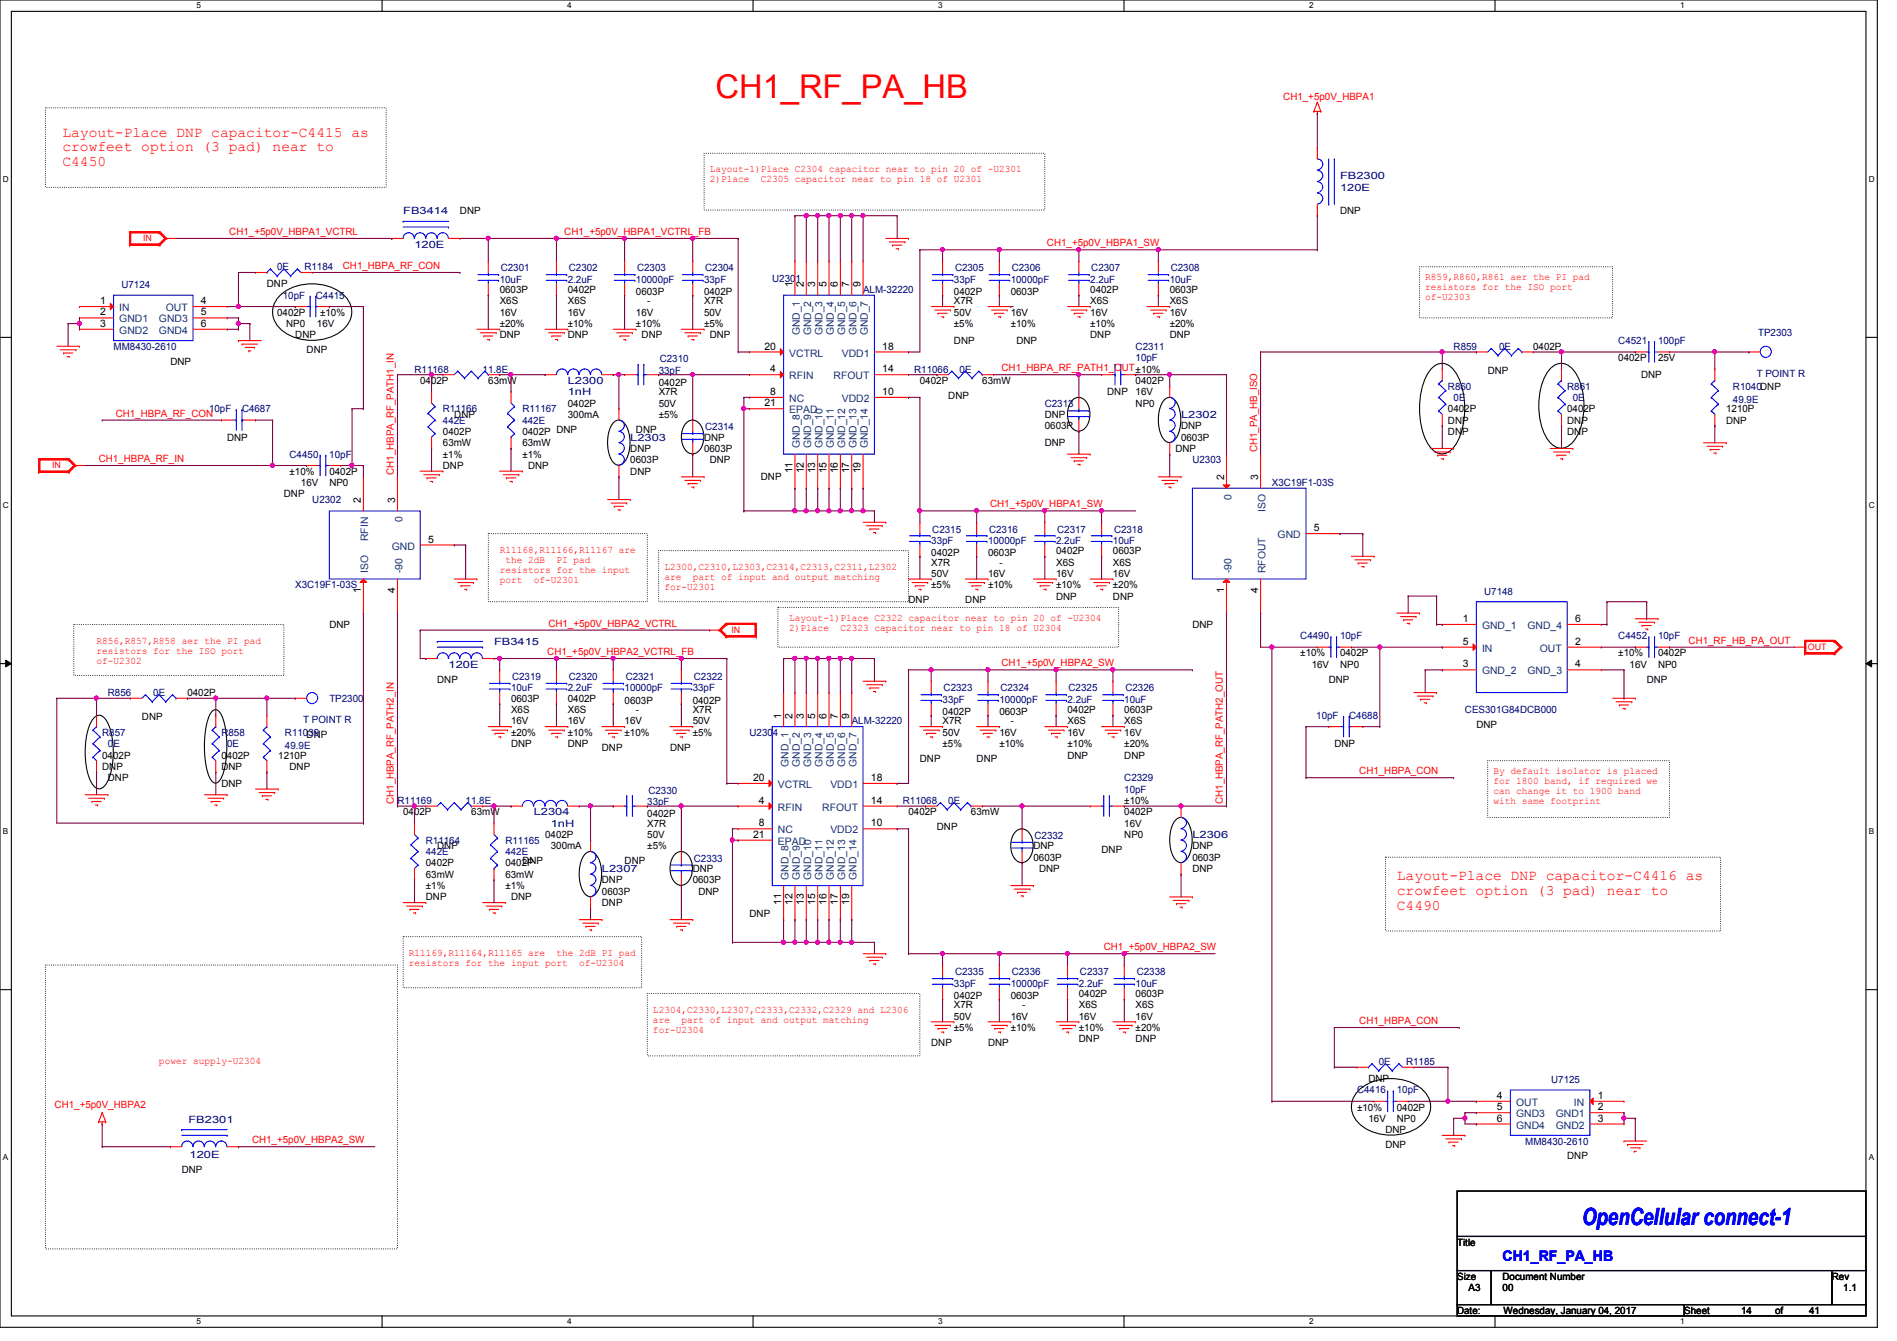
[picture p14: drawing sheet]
<svg xmlns="http://www.w3.org/2000/svg" width="297mm" height="210mm" viewBox="0 0 297 210" stroke-linecap="round" stroke-linejoin="round" font-family="sans-serif">
<defs><g id="words">
<text font-size="5.1" fill="#f00" x="112" y="15.3">CH1_RF_PA_HB</text>
<text font-size="3.7" fill="#00f" x="247.7" y="191.8">OpenCellular connect-1</text>
<g font-size="2.3" fill="#f00">
<text x="9.8" y="21.4">Layout-Place DNP capacitor-C4415 as</text>
<text x="9.8" y="23.7">crowfeet option (3 pad) near to</text>
<text x="9.8" y="26">C4450</text>
<text x="218.7" y="137.9">Layout-Place DNP capacitor-C4416 as</text>
<text x="218.7" y="140.2">crowfeet option (3 pad) near to</text>
<text x="218.7" y="142.5">C4490</text>
</g>
<text font-size="2.3" fill="#00f" x="235.2" y="197.5">CH1_RF_PA_HB</text>
<g font-size="1.6" fill="#f00">
<text x="200.9" y="15.7">CH1_+5p0V_HBPA1</text>
<text x="111.1" y="27">Layout-1)Place C2304 capacitor near to pin 20 of -U2301</text>
<text x="111.1" y="28.6">2)Place</text>
<text x="119.1" y="28.6">C2305 capacitor near to pin 18 of U2301</text>
<text x="35.9" y="36.8">CH1_+5p0V_HBPA1_VCTRL</text>
<text x="88.3" y="36.8">CH1_+5p0V_HBPA1_VCTRL_FB</text>
<text x="163.9" y="38.6">CH1_+5p0V_HBPA1_SW</text>
<text x="53.7" y="42.1">CH1_HBPA_RF_CON</text>
<text x="223.1" y="43.9">R859,R860,R861 aer the PI pad</text>
<text x="223.1" y="45.5">resistors for the ISO port</text>
<text x="223.1" y="47">of-U2303</text>
<text x="156.8" y="58.1">CH1_HBPA_RF_PATH1_OUT±10%</text>
<text x="18.1" y="65.2">CH1_HBPA_RF_CON</text>
<text x="196.8" y="70.8" transform="rotate(-90 196.8 70.8)">CH1_PA_HB_ISO</text>
<text x="15.5" y="72.3">CH1_HBPA_RF_IN</text>
<text x="61.7" y="74.3" transform="rotate(-90 61.7 74.3)">CH1_HBPA_RF_PATH1_IN</text>
<text x="155" y="79.5">CH1_+5p0V_HBPA1_SW</text>
<text x="78.2" y="86.6">R11168,R11166,R11167 are</text>
<text x="78.2" y="89.7">resistors for the input</text>
<text x="79.1" y="88.1">the 2dB</text>
<text x="87.1" y="88.1">PI pad</text>
<text x="104" y="89.2">L2300,C2310,L2303,C2314,C2313,C2311,L2302</text>
<text x="78.2" y="91.3">port</text>
<text x="83.6" y="91.3">of-U2301</text>
<text x="104" y="90.8">are</text>
<text x="104" y="92.4">for-U2301</text>
<text x="108.5" y="90.8">part of input and output matching</text>
<text x="15.1" y="100.8">R856,R857,R858 aer the PI pad</text>
<text x="85.9" y="98.1">CH1_+5p0V_HBPA2_VCTRL</text>
<text x="123.6" y="97.2">Layout-1)Place C2322 capacitor near to pin 20 of -U2304</text>
<text x="123.6" y="98.8">2)Place</text>
<text x="131.6" y="98.8">C2323 capacitor near to pin 18 of U2304</text>
<text x="264.4" y="100.8">CH1_RF_HB_PA_OUT</text>
<text x="15.1" y="102.4">resistors for the ISO port</text>
<text x="15.1" y="103.9">of-U2302</text>
<text x="85.7" y="102.6">CH1_+5p0V_HBPA2_VCTRL_FB</text>
<text x="156.8" y="104.4">CH1_+5p0V_HBPA2_SW</text>
<text x="61.7" y="125.9" transform="rotate(-90 61.7 125.9)">CH1_HBPA_RF_PATH2_IN</text>
<text x="191.5" y="125.9" transform="rotate(-90 191.5 125.9)">CH1_HBPA_RF_PATH2_OUT</text>
<text x="212.8" y="121.2">CH1_HBPA_CON</text>
<text x="233.8" y="121.2">By default isolator is placed</text>
<text x="233.8" y="122.8">for 1800 band, if required we</text>
<text x="233.8" y="124.4">can change it to 1900 band</text>
<text x="233.8" y="125.9">with same footprint</text>
<text x="64" y="149.7">R11169,R11164,R11165 are</text>
<text x="87.1" y="149.7">the 2dB PI pad</text>
<text x="172.8" y="148.8">CH1_+5p0V_HBPA2_SW</text>
<text x="64" y="151.3">resistors for the input port</text>
<text x="90.7" y="151.3">of-U2304</text>
<text x="102.2" y="158.6">L2304,C2330,L2307,C2333,C2332,C2329 and L2306</text>
<text x="102.2" y="160.1">are</text>
<text x="102.2" y="161.7">for-U2304</text>
<text x="106.7" y="160.1">part of input and output matching</text>
<text x="212.8" y="160.4">CH1_HBPA_CON</text>
<text x="24.9" y="166.6">power supply-U2304</text>
<text x="8.6" y="173.6">CH1_+5p0V_HBPA2</text>
<text x="39.5" y="179">CH1_+5p0V_HBPA2_SW</text>
</g>
<g font-size="1.6" fill="#000080">
<text x="209.8" y="28.1">FB2300</text>
<text x="209.8" y="29.9">120E</text>
<text x="63.1" y="33.4">FB3414</text>
<text x="64.9" y="38.8">120E</text>
<text x="19" y="45.2">U7124</text>
<text x="43.4" y="42.3">0E</text>
<text x="44.3" y="46.8">10pF</text>
<text x="47.7" y="42.3">R1184</text>
<text x="49.4" y="46.8">C4415</text>
<text x="78.2" y="44.3">10uF</text>
<text x="78.4" y="42.5">C2301</text>
<text x="88.9" y="44.3">2.2uF</text>
<text x="89.1" y="42.5">C2302</text>
<text x="99.6" y="44.3">10000pF</text>
<text x="99.7" y="42.5">C2303</text>
<text x="110.2" y="44.3">33pF</text>
<text x="110.4" y="42.5">C2304</text>
<text x="120.9" y="44.1">U2301</text>
<text x="135.1" y="45.9">ALM-32220</text>
<text x="149.4" y="44.3">33pF</text>
<text x="149.5" y="42.5">C2305</text>
<text x="158.2" y="44.3">10000pF</text>
<text x="158.4" y="42.5">C2306</text>
<text x="170.7" y="44.3">2.2uF</text>
<text x="170.9" y="42.5">C2307</text>
<text x="183.1" y="44.3">10uF</text>
<text x="183.3" y="42.5">C2308</text>
<text x="253.4" y="53.9">C4521</text>
<text x="259.6" y="53.9">100pF</text>
<text x="275.3" y="52.7">TP2303</text>
<text x="17.8" y="54.8">MM8430-2610</text>
<text x="64.9" y="58.3">R11168</text>
<text x="75.6" y="58.3">11.8E</text>
<text x="103.1" y="58.5">33pF</text>
<text x="103.3" y="56.7">C2310</text>
<text x="143.1" y="58.3">R11066</text>
<text x="150.2" y="58.3">0E</text>
<text x="177.8" y="54.8">C2311</text>
<text x="177.8" y="56.6">10pF</text>
<text x="227.6" y="54.8">R859</text>
<text x="234.7" y="54.8">0E</text>
<text x="275" y="59.1">T POINT R</text>
<text x="32.7" y="64.6">10pF</text>
<text x="37.9" y="64.6">C4687</text>
<text x="69.3" y="64.6">R11166</text>
<text x="81.8" y="64.6">R11167</text>
<text x="88.9" y="60.1">L2300</text>
<text x="88.9" y="61.9">1nH</text>
<text x="163.6" y="63.7">C2313</text>
<text x="184.9" y="65.4">L2302</text>
<text x="226.7" y="61">R860</text>
<text x="227.6" y="62.8">0E</text>
<text x="245.4" y="61">R861</text>
<text x="246.3" y="62.8">0E</text>
<text x="271.3" y="61">R1040DNP</text>
<text x="271.3" y="63.1">49.9E</text>
<text x="45.3" y="71.7">C4450</text>
<text x="51.6" y="71.7">10pF</text>
<text x="69.3" y="66.3">442E</text>
<text x="81.8" y="66.3">442E</text>
<text x="98.7" y="69">L2303</text>
<text x="110.4" y="67.4">C2314</text>
<text x="186.7" y="72.6">U2303</text>
<text x="199.1" y="76.1">X3C19F1-03S</text>
<text x="48.9" y="78.8">U2302</text>
<text x="146" y="83.4">C2315</text>
<text x="154.9" y="83.4">C2316</text>
<text x="165.5" y="83.4">C2317</text>
<text x="174.4" y="83.4">C2318</text>
<text x="145.8" y="85.2">33pF</text>
<text x="154.7" y="85.2">10000pF</text>
<text x="165.4" y="85.2">2.2uF</text>
<text x="174.2" y="85.2">10uF</text>
<text x="46.2" y="92.1">X3C19F1-03S</text>
<text x="232.4" y="93.2">U7148</text>
<text x="77.3" y="101">FB3415</text>
<text x="203.6" y="100.1">C4490</text>
<text x="209.8" y="100.1">10pF</text>
<text x="253.4" y="100.1">C4452</text>
<text x="259.6" y="100.1">10pF</text>
<text x="70.2" y="104.6">120E</text>
<text x="80.2" y="106.5">C2319</text>
<text x="89.1" y="106.5">C2320</text>
<text x="98" y="106.5">C2321</text>
<text x="108.6" y="106.5">C2322</text>
<text x="16.9" y="109">R856</text>
<text x="24" y="109">0E</text>
<text x="47.5" y="113.3">T POINT R</text>
<text x="51.6" y="109.9">TP2300</text>
<text x="80" y="108.3">10uF</text>
<text x="88.9" y="108.3">2.2uF</text>
<text x="97.8" y="108.3">10000pF</text>
<text x="108.5" y="108.3">33pF</text>
<text x="133.3" y="113.5">ALM-32220</text>
<text x="147.6" y="110.1">33pF</text>
<text x="147.7" y="108.3">C2323</text>
<text x="156.5" y="110.1">10000pF</text>
<text x="156.6" y="108.3">C2324</text>
<text x="167.1" y="110.1">2.2uF</text>
<text x="167.3" y="108.3">C2325</text>
<text x="176" y="110.1">10uF</text>
<text x="176.2" y="108.3">C2326</text>
<text x="206.1" y="112.6">10pF</text>
<text x="211.2" y="112.6">C4688</text>
<text x="229.4" y="111.7">CES301G84DCB000</text>
<text x="16" y="115.2">R857</text>
<text x="16.9" y="117">0E</text>
<text x="34.7" y="115.2">R858</text>
<text x="35.6" y="117">0E</text>
<text x="44.6" y="115.2">R11039</text>
<text x="44.6" y="117.3">49.9E</text>
<text x="117.3" y="115.2">U2304</text>
<text x="62.2" y="125.9">R11169</text>
<text x="72.9" y="125.9">11.8E</text>
<text x="101.5" y="124.3">C2330</text>
<text x="141.4" y="125.9">R11068</text>
<text x="148.5" y="125.9">0E</text>
<text x="176" y="122.3">C2329</text>
<text x="176" y="124.1">10pF</text>
<text x="83.6" y="127.7">L2304</text>
<text x="86.2" y="129.5">1nH</text>
<text x="101.3" y="126.1">33pF</text>
<text x="162" y="131.4">C2332</text>
<text x="186.7" y="131.2">L2306</text>
<text x="66.7" y="132.1">R11164</text>
<text x="66.7" y="133.9">442E</text>
<text x="79.1" y="132.1">R11165</text>
<text x="79.1" y="133.9">442E</text>
<text x="94.2" y="136.6">L2307</text>
<text x="108.6" y="135">C2333</text>
<text x="149.4" y="154.5">33pF</text>
<text x="149.5" y="152.7">C2335</text>
<text x="158.2" y="154.5">10000pF</text>
<text x="158.4" y="152.7">C2336</text>
<text x="168.9" y="154.5">2.2uF</text>
<text x="169.1" y="152.7">C2337</text>
<text x="177.8" y="154.5">10uF</text>
<text x="178" y="152.7">C2338</text>
<text x="215.9" y="166.8">0E</text>
<text x="220.1" y="166.8">R1185</text>
<text x="212.5" y="171.2">C4416</text>
<text x="218.7" y="171.2">10pF</text>
<text x="242.9" y="169.6">U7125</text>
<text x="29.5" y="175.9">FB2301</text>
<text x="238.8" y="179.2">MM8430-2610</text>
<text x="29.7" y="181.4">120E</text>
</g>
<g font-size="1.6">
<text x="72" y="33.4">DNP</text>
<text x="209.8" y="33.4">DNP</text>
<text x="15.7" y="47.6">1</text>
<text x="31.5" y="47.6">4</text>
<text x="41.8" y="45">DNP</text>
<text x="78.2" y="45.9">0603P</text>
<text x="78.2" y="47.7">X6S</text>
<text x="88.9" y="45.9">0402P</text>
<text x="88.9" y="47.7">X6S</text>
<text x="99.6" y="46.2">0603P</text>
<text x="101.3" y="47.7">-</text>
<text x="110.2" y="46.2">0402P</text>
<text x="110.2" y="47.7">X7R</text>
<text x="124.1" y="45" transform="rotate(-90 124.1 45)">1</text>
<text x="125.9" y="45" transform="rotate(-90 125.9 45)">2</text>
<text x="127.6" y="45" transform="rotate(-90 127.6 45)">3</text>
<text x="129.4" y="45" transform="rotate(-90 129.4 45)">5</text>
<text x="131.2" y="45" transform="rotate(-90 131.2 45)">6</text>
<text x="133" y="45" transform="rotate(-90 133 45)">7</text>
<text x="134.7" y="45" transform="rotate(-90 134.7 45)">9</text>
<text x="149.4" y="46.2">0402P</text>
<text x="149.4" y="47.7">X7R</text>
<text x="158.2" y="46.2">0603P</text>
<text x="170.7" y="45.9">0402P</text>
<text x="170.7" y="47.7">X6S</text>
<text x="183.1" y="45.9">0603P</text>
<text x="183.1" y="47.7">X6S</text>
<text x="15.7" y="49.4">2</text>
<text x="15.7" y="51.2">3</text>
<text x="31.5" y="49.4">5</text>
<text x="31.5" y="51.2">6</text>
<text x="43.4" y="49.4">0402P</text>
<text x="44.8" y="51.2">NP0</text>
<text x="46.2" y="53">DNP</text>
<text x="49.6" y="51.2">16V</text>
<text x="50.1" y="49.4">±10%</text>
<text x="78.2" y="51.2">±20%</text>
<text x="78.2" y="49.4">16V</text>
<text x="78.2" y="53">DNP</text>
<text x="88.9" y="51.2">±10%</text>
<text x="88.9" y="49.4">16V</text>
<text x="88.9" y="53">DNP</text>
<text x="99.6" y="51.2">±10%</text>
<text x="99.6" y="49.4">16V</text>
<text x="100.5" y="53">DNP</text>
<text x="110.2" y="49.4">50V</text>
<text x="110.2" y="51.2">±5%</text>
<text x="111.1" y="53">DNP</text>
<text x="149.4" y="49.4">50V</text>
<text x="149.4" y="51.2">±5%</text>
<text x="149.4" y="53.9">DNP</text>
<text x="158.2" y="48.4">-</text>
<text x="158.2" y="51.2">±10%</text>
<text x="158.2" y="49.4">16V</text>
<text x="159.1" y="53.9">DNP</text>
<text x="170.7" y="51.2">±10%</text>
<text x="170.7" y="49.4">16V</text>
<text x="170.7" y="53">DNP</text>
<text x="183.1" y="51.2">±20%</text>
<text x="183.1" y="49.4">16V</text>
<text x="183.1" y="53">DNP</text>
<text x="26.7" y="57.1">DNP</text>
<text x="48" y="55.3">DNP</text>
<text x="119.7" y="54.7">20</text>
<text x="120.6" y="58.3">4</text>
<text x="138.1" y="58.3">14</text>
<text x="138.1" y="54.7">18</text>
<text x="232.9" y="58.5">DNP</text>
<text x="240" y="54.8">0402P</text>
<text x="253.4" y="56.6">0402P</text>
<text x="256.9" y="59.2">DNP</text>
<text x="259.6" y="56.6">25V</text>
<text x="65.8" y="60.1">0402P</text>
<text x="71.1" y="65.4">DNP</text>
<text x="76.5" y="60.1">63mW</text>
<text x="88.9" y="63.7">0402P</text>
<text x="88.9" y="65.4">300mA</text>
<text x="103.1" y="60.5">0402P</text>
<text x="103.1" y="63.7">50V</text>
<text x="103.1" y="61.9">X7R</text>
<text x="103.1" y="65.4">±5%</text>
<text x="119.7" y="63.6">21</text>
<text x="120.6" y="61.8">8</text>
<text x="138.1" y="61.8">10</text>
<text x="144" y="60.1">0402P</text>
<text x="148.5" y="62.4">DNP</text>
<text x="153.8" y="60.1">63mW</text>
<text x="163.6" y="65.4">DNP</text>
<text x="173.4" y="61.9">DNP</text>
<text x="177.8" y="60.1">0402P</text>
<text x="177.8" y="61.9">16V</text>
<text x="177.8" y="63.7">NP0</text>
<text x="226.7" y="64.6">0402P</text>
<text x="245.4" y="64.6">0402P</text>
<text x="270.3" y="64.6">1210P</text>
<text x="35.6" y="69">DNP</text>
<text x="69.3" y="71.7">±1%</text>
<text x="69.3" y="68.1">0402P</text>
<text x="69.3" y="69.9">63mW</text>
<text x="81.8" y="71.7">±1%</text>
<text x="81.8" y="68.1">0402P DNP</text>
<text x="81.8" y="69.9">63mW</text>
<text x="98.7" y="70.8">DNP</text>
<text x="99.6" y="67.8">DNP</text>
<text x="110.2" y="69">DNP</text>
<text x="110.2" y="70.8">0603P</text>
<text x="163.6" y="67.2">0603P</text>
<text x="163.6" y="69.9">DNP</text>
<text x="184" y="70.8">DNP</text>
<text x="184.9" y="67.2">DNP</text>
<text x="184.9" y="69">0603P</text>
<text x="226.7" y="66.3">DNP</text>
<text x="226.7" y="68.1">DNP</text>
<text x="245.4" y="66.3">DNP</text>
<text x="245.4" y="68.1">DNP</text>
<text x="270.3" y="66.3">DNP</text>
<text x="44.4" y="77.9">DNP</text>
<text x="45.3" y="74.3">±10%</text>
<text x="47.1" y="76.1">16V</text>
<text x="51.6" y="76.1">NP0</text>
<text x="51.6" y="74.3">0402P</text>
<text x="69.3" y="73.4">DNP</text>
<text x="82.7" y="73.4">DNP</text>
<text x="98.7" y="72.6">0603P</text>
<text x="98.7" y="74.3">DNP</text>
<text x="111.1" y="72.6">DNP</text>
<text x="119.1" y="75.2">DNP</text>
<text x="124.1" y="74.1" transform="rotate(-90 124.1 74.1)">11</text>
<text x="125.9" y="74.1" transform="rotate(-90 125.9 74.1)">12</text>
<text x="127.6" y="74.1" transform="rotate(-90 127.6 74.1)">13</text>
<text x="129.4" y="74.1" transform="rotate(-90 129.4 74.1)">15</text>
<text x="131.2" y="74.1" transform="rotate(-90 131.2 74.1)">16</text>
<text x="133" y="74.1" transform="rotate(-90 133 74.1)">17</text>
<text x="134.7" y="74.1" transform="rotate(-90 134.7 74.1)">19</text>
<text x="191.6" y="75.2" transform="rotate(-90 191.6 75.2)">2</text>
<text x="197" y="75.2" transform="rotate(-90 197 75.2)">3</text>
<text x="56.5" y="78.8" transform="rotate(-90 56.5 78.8)">2</text>
<text x="61.8" y="78.8" transform="rotate(-90 61.8 78.8)">3</text>
<text x="205.7" y="83.2">5</text>
<text x="67" y="85">5</text>
<text x="145.8" y="87.1">0402P</text>
<text x="145.8" y="88.6">X7R</text>
<text x="154.7" y="87.1">0603P</text>
<text x="156.5" y="88.6">-</text>
<text x="165.4" y="86.8">0402P</text>
<text x="165.4" y="88.6">X6S</text>
<text x="174.2" y="86.8">0603P</text>
<text x="174.2" y="88.6">X6S</text>
<text x="56.5" y="92.8" transform="rotate(-90 56.5 92.8)">1</text>
<text x="61.8" y="92.8" transform="rotate(-90 61.8 92.8)">4</text>
<text x="142.2" y="94.4">DNP</text>
<text x="145.8" y="90.3">50V</text>
<text x="145.8" y="92.1">±5%</text>
<text x="151.1" y="94.4">DNP</text>
<text x="154.7" y="92.1">±10%</text>
<text x="154.7" y="90.3">16V</text>
<text x="165.4" y="92.1">±10%</text>
<text x="165.4" y="90.3">16V</text>
<text x="165.4" y="93.9">DNP</text>
<text x="174.2" y="92.1">±20%</text>
<text x="174.2" y="90.3">16V</text>
<text x="174.2" y="93.9">DNP</text>
<text x="191.6" y="92.8" transform="rotate(-90 191.6 92.8)">1</text>
<text x="197" y="92.8" transform="rotate(-90 197 92.8)">4</text>
<text x="51.6" y="98.3">DNP</text>
<text x="186.7" y="98.3">DNP</text>
<text x="229" y="101">5</text>
<text x="229" y="97.4">1</text>
<text x="246.6" y="101">2</text>
<text x="246.6" y="97.4">6</text>
<text x="68.5" y="106.9">DNP</text>
<text x="203.6" y="102.8">±10%</text>
<text x="205.4" y="104.6">16V</text>
<text x="208" y="106.9">DNP</text>
<text x="209.8" y="102.8">0402P</text>
<text x="209.8" y="104.6">NP0</text>
<text x="229" y="104.5">3</text>
<text x="246.6" y="104.5">4</text>
<text x="253.4" y="102.8">±10%</text>
<text x="255.1" y="104.6">16V</text>
<text x="257.8" y="106.9">DNP</text>
<text x="259.6" y="102.8">0402P</text>
<text x="259.6" y="104.6">NP0</text>
<text x="22.2" y="112.7">DNP</text>
<text x="29.3" y="109">0402P</text>
<text x="80" y="109.9">0603P</text>
<text x="80" y="113.5">16V</text>
<text x="80" y="111.7">X6S</text>
<text x="88.9" y="109.9">0402P</text>
<text x="88.9" y="111.7">X6S</text>
<text x="88.9" y="113.5">16V</text>
<text x="97.8" y="110.2">0603P</text>
<text x="97.8" y="113.5">16V</text>
<text x="99.6" y="111.7">-</text>
<text x="108.5" y="110.2">0402P</text>
<text x="108.5" y="113.5">50V</text>
<text x="108.5" y="111.7">X7R</text>
<text x="122.3" y="112.6" transform="rotate(-90 122.3 112.6)">1</text>
<text x="124.1" y="112.6" transform="rotate(-90 124.1 112.6)">2</text>
<text x="125.9" y="112.6" transform="rotate(-90 125.9 112.6)">3</text>
<text x="127.6" y="112.6" transform="rotate(-90 127.6 112.6)">5</text>
<text x="129.4" y="112.6" transform="rotate(-90 129.4 112.6)">6</text>
<text x="131.2" y="112.6" transform="rotate(-90 131.2 112.6)">7</text>
<text x="133" y="112.6" transform="rotate(-90 133 112.6)">9</text>
<text x="147.6" y="112">0402P</text>
<text x="147.6" y="113.5">X7R</text>
<text x="156.5" y="112">0603P</text>
<text x="158.2" y="113.5">-</text>
<text x="167.1" y="111.7">0402P</text>
<text x="167.1" y="113.5">X6S</text>
<text x="176" y="111.7">0603P</text>
<text x="176" y="113.5">X6S</text>
<text x="16" y="118.8">0402P</text>
<text x="34.7" y="118.8">0402P</text>
<text x="43.6" y="118.8">1210P</text>
<text x="48" y="115.6">DNP</text>
<text x="80" y="115.2">±20%</text>
<text x="80" y="117">DNP</text>
<text x="88.9" y="115.2">±10%</text>
<text x="88.9" y="117">DNP</text>
<text x="94.2" y="117.6">DNP</text>
<text x="97.8" y="115.2">±10%</text>
<text x="104.9" y="117.6">DNP</text>
<text x="108.5" y="115.2">±5%</text>
<text x="144" y="119.3">DNP</text>
<text x="147.6" y="115.2">50V</text>
<text x="147.6" y="117">±5%</text>
<text x="152.9" y="119.3">DNP</text>
<text x="156.5" y="117">±10%</text>
<text x="156.5" y="115.2">16V</text>
<text x="167.1" y="117">±10%</text>
<text x="167.1" y="115.2">16V</text>
<text x="167.1" y="118.8">DNP</text>
<text x="176" y="117">±20%</text>
<text x="176" y="115.2">16V</text>
<text x="176" y="118.8">DNP</text>
<text x="208.9" y="117">DNP</text>
<text x="231.1" y="114">DNP</text>
<text x="16" y="120.6">DNP</text>
<text x="16.9" y="122.3">DNP</text>
<text x="34.7" y="120.6">DNP</text>
<text x="34.7" y="123.2">DNP</text>
<text x="45.3" y="120.6">DNP</text>
<text x="117.9" y="122.3">20</text>
<text x="118.8" y="125.9">4</text>
<text x="136.4" y="125.9">14</text>
<text x="136.4" y="122.3">18</text>
<text x="176" y="125.9">±10%</text>
<text x="63.1" y="127.7">0402P</text>
<text x="73.8" y="127.7">63mW</text>
<text x="85.3" y="131.2">0402P</text>
<text x="101.3" y="128">0402P</text>
<text x="101.3" y="131.2">50V</text>
<text x="101.3" y="129.5">X7R</text>
<text x="117.9" y="131.2">21</text>
<text x="118.8" y="129.4">8</text>
<text x="136.4" y="129.4">10</text>
<text x="142.2" y="127.7">0402P</text>
<text x="146.7" y="130">DNP</text>
<text x="152" y="127.7">63mW</text>
<text x="176" y="127.7">0402P</text>
<text x="176" y="129.5">16V</text>
<text x="176" y="131.2">NP0</text>
<text x="66.7" y="135.7">0402P</text>
<text x="66.7" y="137.5">63mW</text>
<text x="68.5" y="133">DNP</text>
<text x="79.1" y="135.7">0402P</text>
<text x="79.1" y="137.5">63mW</text>
<text x="81.8" y="135.3">DNP</text>
<text x="86.2" y="133">300mA</text>
<text x="97.8" y="135.3">DNP</text>
<text x="101.3" y="133">±5%</text>
<text x="108.5" y="136.6">DNP</text>
<text x="161.8" y="133">DNP</text>
<text x="161.8" y="134.8">0603P</text>
<text x="162.7" y="136.6">DNP</text>
<text x="172.5" y="133.6">DNP</text>
<text x="186.7" y="133">DNP</text>
<text x="186.7" y="134.8">0603P</text>
<text x="186.7" y="136.6">DNP</text>
<text x="66.7" y="139.2">±1%</text>
<text x="66.7" y="141">DNP</text>
<text x="79.1" y="139.2">±1%</text>
<text x="80" y="141">DNP</text>
<text x="94.2" y="138.3">DNP</text>
<text x="94.2" y="140.1">0603P</text>
<text x="94.2" y="141.9">DNP</text>
<text x="108.5" y="138.3">0603P</text>
<text x="109.3" y="140.1">DNP</text>
<text x="117.3" y="143.7">DNP</text>
<text x="122.3" y="141.7" transform="rotate(-90 122.3 141.7)">11</text>
<text x="124.1" y="141.7" transform="rotate(-90 124.1 141.7)">12</text>
<text x="125.9" y="141.7" transform="rotate(-90 125.9 141.7)">13</text>
<text x="127.6" y="141.7" transform="rotate(-90 127.6 141.7)">15</text>
<text x="129.4" y="141.7" transform="rotate(-90 129.4 141.7)">16</text>
<text x="131.2" y="141.7" transform="rotate(-90 131.2 141.7)">17</text>
<text x="133" y="141.7" transform="rotate(-90 133 141.7)">19</text>
<text x="149.4" y="156.5">0402P</text>
<text x="149.4" y="159.7">50V</text>
<text x="149.4" y="157.9">X7R</text>
<text x="149.4" y="161.5">±5%</text>
<text x="158.2" y="156.5">0603P</text>
<text x="158.2" y="161.5">±10%</text>
<text x="158.2" y="159.7">16V</text>
<text x="160" y="157.9">-</text>
<text x="168.9" y="161.5">±10%</text>
<text x="168.9" y="156.1">0402P</text>
<text x="168.9" y="157.9">X6S</text>
<text x="168.9" y="159.7">16V</text>
<text x="177.8" y="161.5">±20%</text>
<text x="177.8" y="156.1">0603P</text>
<text x="177.8" y="159.7">16V</text>
<text x="177.8" y="157.9">X6S</text>
<text x="145.8" y="163.8">DNP</text>
<text x="154.7" y="163.8">DNP</text>
<text x="168.9" y="163.2">DNP</text>
<text x="177.8" y="163.2">DNP</text>
<text x="212.5" y="173.9">±10%</text>
<text x="214.2" y="169.5">DNP</text>
<text x="218.7" y="173.9">0402P</text>
<text x="234.4" y="172.1">4</text>
<text x="234.4" y="173.9">5</text>
<text x="250.1" y="172.1">1</text>
<text x="250.1" y="173.9">2</text>
<text x="214.2" y="175.7">16V</text>
<text x="216.9" y="177.5">DNP</text>
<text x="216.9" y="179.8">DNP</text>
<text x="218.7" y="175.7">NP0</text>
<text x="234.4" y="175.6">6</text>
<text x="250.1" y="175.6">3</text>
<text x="28.4" y="183.7">DNP</text>
<text x="245.4" y="181.6">DNP</text>
<text x="228.1" y="195.1">Title</text>
<text x="228.1" y="200.4">Size</text>
<text x="229.9" y="202.2">A3</text>
<text x="235.2" y="200.4">Document Number</text>
<text x="235.2" y="202.2">00</text>
<text x="286.8" y="200.4">Rev</text>
<text x="288.6" y="202.2">1.1</text>
<text x="228.1" y="205.7">Date:</text>
<text x="235.4" y="205.7">Wednesday, January 04, 2017</text>
<text x="263.7" y="205.7">Sheet</text>
<text x="272.6" y="205.7">14</text>
<text x="277.9" y="205.7">of</text>
<text x="283.3" y="205.7">41</text>
</g>
<g font-size="1.6" fill="#004080">
<text x="18.7" y="48.7">IN</text>
<text x="18.7" y="50.5">GND1</text>
<text x="18.7" y="52.3">GND2</text>
<text x="24.9" y="50.5">GND3</text>
<text x="24.9" y="52.3">GND4</text>
<text x="26" y="48.7">OUT</text>
<text x="125.2" y="52.5" transform="rotate(-90 125.2 52.5)">GND_1</text>
<text x="127" y="52.5" transform="rotate(-90 127 52.5)">GND_2</text>
<text x="128.8" y="52.5" transform="rotate(-90 128.8 52.5)">GND_3</text>
<text x="130.6" y="52.5" transform="rotate(-90 130.6 52.5)">GND_4</text>
<text x="132.3" y="52.5" transform="rotate(-90 132.3 52.5)">GND_5</text>
<text x="134.1" y="52.5" transform="rotate(-90 134.1 52.5)">GND_6</text>
<text x="135.9" y="52.5" transform="rotate(-90 135.9 52.5)">GND_7</text>
<text x="123.6" y="59.4">RFIN</text>
<text x="123.6" y="55.8">VCTRL</text>
<text x="130.5" y="59.4">RFOUT</text>
<text x="131.8" y="55.8">VDD1</text>
<text x="123.6" y="62.9">NC</text>
<text x="123.6" y="64.7">EPAD</text>
<text x="131.8" y="62.9">VDD2</text>
<text x="125.2" y="70.2" transform="rotate(-90 125.2 70.2)">GND_8</text>
<text x="127" y="70.2" transform="rotate(-90 127 70.2)">GND_9</text>
<text x="128.8" y="70.2" transform="rotate(-90 128.8 70.2)">GND_10</text>
<text x="130.6" y="70.2" transform="rotate(-90 130.6 70.2)">GND_11</text>
<text x="132.3" y="70.2" transform="rotate(-90 132.3 70.2)">GND_12</text>
<text x="134.1" y="70.2" transform="rotate(-90 134.1 70.2)">GND_13</text>
<text x="135.9" y="70.2" transform="rotate(-90 135.9 70.2)">GND_14</text>
<text x="63" y="81.8" transform="rotate(-90 63 81.8)">0</text>
<text x="192.8" y="78.2" transform="rotate(-90 192.8 78.2)">0</text>
<text x="198.1" y="80.2" transform="rotate(-90 198.1 80.2)">ISO</text>
<text x="57.7" y="89.8" transform="rotate(-90 57.7 89.8)">ISO</text>
<text x="57.7" y="84.8" transform="rotate(-90 57.7 84.8)">RFIN</text>
<text x="61.3" y="86.1">GND</text>
<text x="63" y="89.8" transform="rotate(-90 63 89.8)">-90</text>
<text x="192.8" y="89.8" transform="rotate(-90 192.8 89.8)">-90</text>
<text x="198.1" y="89.8" transform="rotate(-90 198.1 89.8)">RFOUT</text>
<text x="200" y="84.3">GND</text>
<text x="232" y="98.5">GND_1</text>
<text x="239.1" y="98.5">GND_4</text>
<text x="232" y="102.1">IN</text>
<text x="232" y="105.6">GND_2</text>
<text x="239.1" y="105.6">GND_3</text>
<text x="241.1" y="102.1">OUT</text>
<text x="121.8" y="123.4">VCTRL</text>
<text x="123.4" y="120.1" transform="rotate(-90 123.4 120.1)">GND_1</text>
<text x="125.2" y="120.1" transform="rotate(-90 125.2 120.1)">GND_2</text>
<text x="127" y="120.1" transform="rotate(-90 127 120.1)">GND_3</text>
<text x="128.8" y="120.1" transform="rotate(-90 128.8 120.1)">GND_4</text>
<text x="130" y="123.4">VDD1</text>
<text x="130.6" y="120.1" transform="rotate(-90 130.6 120.1)">GND_5</text>
<text x="132.3" y="120.1" transform="rotate(-90 132.3 120.1)">GND_6</text>
<text x="134.1" y="120.1" transform="rotate(-90 134.1 120.1)">GND_7</text>
<text x="121.8" y="127">RFIN</text>
<text x="121.8" y="130.5">NC</text>
<text x="128.7" y="127">RFOUT</text>
<text x="130" y="130.5">VDD2</text>
<text x="121.8" y="132.3">EPAD</text>
<text x="123.4" y="137.8" transform="rotate(-90 123.4 137.8)">GND_8</text>
<text x="125.2" y="137.8" transform="rotate(-90 125.2 137.8)">GND_9</text>
<text x="127" y="137.8" transform="rotate(-90 127 137.8)">GND_10</text>
<text x="128.8" y="137.8" transform="rotate(-90 128.8 137.8)">GND_11</text>
<text x="130.6" y="137.8" transform="rotate(-90 130.6 137.8)">GND_12</text>
<text x="132.3" y="137.8" transform="rotate(-90 132.3 137.8)">GND_13</text>
<text x="134.1" y="137.8" transform="rotate(-90 134.1 137.8)">GND_14</text>
<text x="237.4" y="173.2">OUT</text>
<text x="246.4" y="173.2">IN</text>
<text x="237.4" y="175">GND3</text>
<text x="237.4" y="176.7">GND4</text>
<text x="243.6" y="175">GND1</text>
<text x="243.6" y="176.7">GND2</text>
</g>
<g font-size="1.4" fill="#f00">
<text x="22.4" y="37.8">IN</text>
<text x="8.2" y="73.3">IN</text>
<text x="114.5" y="99.1">IN</text>
<text x="283" y="101.8">OUT</text>
</g>
<g font-size="1.3">
<text x="30.8" y="1.3">5</text>
<text x="88.8" y="1.3">4</text>
<text x="146.9" y="1.3">3</text>
<text x="205" y="1.3">2</text>
<text x="263.1" y="1.3">1</text>
<text x=".5" y="28.4">D</text>
<text x="292.6" y="28.4">D</text>
<text x=".5" y="79.5">C</text>
<text x="292.6" y="79.5">C</text>
<text x=".5" y="130.6">B</text>
<text x="292.6" y="130.6">B</text>
<text x=".5" y="181.7">A</text>
<text x="292.6" y="181.7">A</text>
<text x="30.8" y="207.4">5</text>
<text x="88.8" y="207.4">4</text>
<text x="146.9" y="207.4">3</text>
<text x="205" y="207.4">2</text>
<text x="263.1" y="207.4">1</text>
</g>
</g></defs>
<path d="M0 0h293.9v207.9h-293.9zM1.8 1.8h290.3v204.3h-290.3z" fill="none" stroke="#000" stroke-width=".17"/>
<g fill="#fff">
<path d="M30.8 .2h.7v1.4h-.7z"/>
<path d="M30.8 206.2h.7v1.4h-.7z"/>
</g>
<path d="M59.8 0v1.8M59.8 206.1v1.8" fill="none" stroke="#000" stroke-width=".17"/>
<g fill="#fff">
<path d="M88.8 .2h.7v1.4h-.7z"/>
<path d="M88.8 206.2h.7v1.4h-.7z"/>
</g>
<path d="M117.9 0v1.8M117.9 206.1v1.8" fill="none" stroke="#000" stroke-width=".17"/>
<g fill="#fff">
<path d="M146.9 .2h.7v1.4h-.7z"/>
<path d="M146.9 206.2h.7v1.4h-.7z"/>
</g>
<path d="M176 0v1.8M176 206.1v1.8" fill="none" stroke="#000" stroke-width=".17"/>
<g fill="#fff">
<path d="M205 .2h.7v1.4h-.7z"/>
<path d="M205 206.2h.7v1.4h-.7z"/>
</g>
<path d="M234.1 0v1.8M234.1 206.1v1.8" fill="none" stroke="#000" stroke-width=".17"/>
<g fill="#fff">
<path d="M263.1 .2h.6v1.4h-.6z"/>
<path d="M263.1 206.2h.6v1.4h-.6z"/>
<path d="M.5 27.3h.9v1.4h-.9z"/>
<path d="M292.6 27.3h.9v1.4h-.9z"/>
<path d="M.5 78.4h.9v1.4h-.9z"/>
<path d="M292.6 78.4h.9v1.4h-.9z"/>
</g>
<path d="M0 52.8h1.8M292.1 52.8h1.8" fill="none" stroke="#000" stroke-width=".17"/>
<g fill="#fff">
<path d="M.5 129.5h.8v1.4h-.8z"/>
<path d="M292.6 129.5h.8v1.4h-.8z"/>
</g>
<path d="M0 103.9h1.8M292.1 103.9h1.8" fill="none" stroke="#000" stroke-width=".17"/>
<path d="M.9 103.4l.9 .5-.9 .5zM292.1 103.9l.9-.5v1z" fill="#000"/>
<path d="M.9 103.4l.9 .5-.9 .5zM292.1 103.9l.9-.5v1z" fill="none" stroke="#000" stroke-width=".16"/>
<g fill="#fff">
<path d="M.5 180.5h.8v1.4h-.8z"/>
<path d="M292.6 180.5h.8v1.4h-.8z"/>
</g>
<g fill="none" stroke="#000" stroke-width=".17">
<path d="M43.9 46.2a7.9 7.9 0 0 1 10 0 3.5 3.5 0 0 1-.6 5.8 7.9 7.9 0 0 1-9.4-.5 3.5 3.5 0 0 1 0-5.3zM224.1 57.7a2.06 2.06 0 0 1 3.3 0 10.2 10.2 0 0 1 1.9 7.4 8.7 8.7 0 0 1-1.9 5.2 2.06 2.06 0 0 1-3.3 0 10.3 10.3 0 0 1-1.8-7.5 8.7 8.7 0 0 1 1.8-5.1zM242.7 57.8a2.28 2.28 0 0 1 3.8 .4 10.6 10.6 0 0 1 .2 10.4 2.64 2.64 0 0 1-2.9 1.5 5.4 5.4 0 0 1-2.7-4.3 10.1 10.1 0 0 1 1.6-8zM96.1 66.1a1.12 1.12 0 0 1 1.9 .5 5.8 5.8 0 0 1-.4 5.9 1.1 1.1 0 0 1-1.8-.4 5.9 5.9 0 0 1 .3-6zM107.5 66.1a1.5 1.5 0 0 1 2.4 1 3.2 3.2 0 0 1-1 3.9 1.52 1.52 0 0 1-2-1.2 3.5 3.5 0 0 1 .6-3.7zM168 62.6a1.5 1.5 0 0 1 2.4 .9 3.2 3.2 0 0 1-1.1 3.9 1.52 1.52 0 0 1-1.9-1.2 3.5 3.5 0 0 1 .6-3.6zM182.3 62.6a1.12 1.12 0 0 1 1.9 .4 5.8 5.8 0 0 1-.3 5.9 1.1 1.1 0 0 1-1.9-.4 5.9 5.9 0 0 1 .3-5.9zM14.8 112.4a1.11 1.11 0 0 1 1.8 .4 11.8 11.8 0 0 1 0 9.9 1.17 1.17 0 0 1-1.1 .8 1.17 1.17 0 0 1-1.1-.8 11.9 11.9 0 0 1 0-9.9zM33.4 111.2l.3-.1a1.96 1.96 0 0 1 1.3 1.7 15.4 15.4 0 0 1-.3 8.9l-.6 .8-.4 .1a1.95 1.95 0 0 1-1.2-1.6 16 16 0 0 1 .3-8.9zM91.6 133.7a1.12 1.12 0 0 1 1.9 .4 5.8 5.8 0 0 1-.3 6 1.1 1.1 0 0 1-1.9-.5 5.9 5.9 0 0 1 .3-5.9zM105.8 133.7a1.5 1.5 0 0 1 2.4 1 3.2 3.2 0 0 1-1.1 3.8 1.52 1.52 0 0 1-2-1.2 3.5 3.5 0 0 1 .7-3.6zM159.1 130.2a1.5 1.5 0 0 1 2.4 .9 3.2 3.2 0 0 1-1.1 3.9 1.52 1.52 0 0 1-1.9-1.2 3.5 3.5 0 0 1 .6-3.6z"/>
<path d="M184.1 128.4a1.12 1.12 0 0 1 1.9 .4 5.8 5.8 0 0 1-.4 5.9 1.1 1.1 0 0 1-1.8-.4 5.9 5.9 0 0 1 .3-5.9zM0 155h1.8M292.1 155h1.8M212.8 170.7a7.9 7.9 0 0 1 10 0 3.5 3.5 0 0 1-.6 5.8 7.9 7.9 0 0 1-9.4-.6 3.5 3.5 0 0 1 0-5.2zM228.1 186.5h64v7.1h-64zM228.1 193.6h64v5.4h-64zM228.1 199h5.4v5.3h-5.4zM233.5 199h53.3v5.3h-53.3zM286.8 199h5.3v5.3h-5.3zM228.1 204.3h35.6v1.8h-35.6zM263.7 204.3h28.4v1.8h-28.4z"/>
</g>
<path d="M7.1 16.9h53.4v12.4h-53.4zM110.2 24h53.4v8.9h-53.4zM222.2 41.8h30.3v8h-30.3zM11.6 97.8h32.8v8h-32.8zM76.5 83.6h24.8v10.6h-24.8zM103.1 86.2h39.1v8h-39.1zM121.8 95.1h53.3v6.2h-53.3zM232.9 119.1h28.5v8.9h-28.5zM216.9 134.2h52.5v11.6h-52.5zM7.1 151.1h55.1v44.5h-55.1zM63.1 146.7h37.4v8h-37.4zM101.3 155.6h42.7v9.8h-42.7z" fill="none" stroke="#000" stroke-width=".17" stroke-dasharray="0 .3"/>
<g fill="none" stroke="#f00" stroke-width=".17">
<path d="M205.7 17.4h.1M205.7 17.4h1.1M206.2 17.8h.1M206.2 16h.1M206.2 17.4v.4M206.2 16l-.5 1.4M206.2 16l.6 1.4M206.8 17.4h.1M20.3 36.3h.1M20.3 38.4h.1M20.3 38.4h4.8M20.3 36.3h4.8"/>
<path d="M20.3 36.3v2.1M20.4 36.4h.1M20.4 38.2h.1M20.4 36.4h4.5M20.4 36.4v1.8M20.4 38.2h4.5M24.9 36.4h.1M24.9 38.2h.1M24.9 36.3h.1M24.9 38.4h.1M24.9 36.4l.9 .9M24.9 36.4l1.1 .9"/>
<path d="M24.9 36.3l1.1 1M25.1 36.3h.1M25.1 38.4h.1M25.1 36.3l1 1M25.8 37.3h.1M25.8 37.3h1.8M25.8 37.3l-.9 .9M26 37.3h.1M26 37.3l-1.1 .9M26 37.3l-1.1 1.1M26.1 37.3h.1M26.1 37.3l-1 1.1"/>
<path d="M61.3 37.3h.1M61.3 37.3h1.8M70.2 37.3h1.8M72 37.3h.1M138.7 37.3h3.5M139.2 37.9h2.5M139.7 38.4h.1M139.7 38.4h1.5M140.3 38.9h.3M140.6 38.9h.1M141.7 37.9h.1M142.2 37.3h.1"/>
<path d="M8.9 54.2h3.5M9.4 54.8h2.5M9.9 55.3h.1M9.9 55.3h1.5M10.5 55.8h.3M10.8 55.8h.1M11.9 54.8h.1M12.4 54.2h.1M37.3 53.3h.1M37.3 53.3h3.6M37.9 53.9h.1M37.9 53.9h2.4"/>
<path d="M38.4 54.4h1.4M38.9 54.9h.1M38.9 54.9h.4M39.8 54.4h.1M69.3 58.7h.1M69.3 58.7h1.8M74.7 51.6h3.5M75.2 52.1h2.5M75.7 52.6h.1M75.7 52.6h1.5M76.3 53.2h.3M76.5 40.9h.1"/>
<path d="M76.5 46.2h.1M76.5 58.7h1.7M76.5 40.9v1.8M76.5 44.4v1.8M76.6 53.2h.1M77.7 52.1h.1M78.2 51.6h.1M78.2 58.7h.1M85.3 51.6h3.6M85.9 52.1h2.4M86.4 52.6h.1M86.4 52.6h1.4"/>
<path d="M87 53.2h.3M87.3 53.2h.1M88.3 52.1h.1M88.9 51.6h.1M96 51.6h3.6M96.6 52.1h2.4M97.1 52.6h.1M97.1 52.6h1.4M97.6 53.2h.4M98 53.2h.1M99 52.1h.1M99.6 51.6h.1"/>
<path d="M106.7 51.6h3.5M107.2 52.1h2.5M107.7 52.6h.1M107.7 52.6h1.5M108.3 53.2h.3M108.6 53.2h.1M109.7 52.1h.1M110.2 51.6h.1M145.8 48h3.6M146.3 48.6h2.5M146.9 49.1h.1M146.9 49.1h1.4"/>
<path d="M147.4 49.6h.3M147.7 49.6h.1M148.8 48.6h.1M149.4 48h.1M154.7 48h3.5M155.2 48.6h2.5M155.7 49.1h.1M155.7 49.1h1.5M156.3 49.6h.3M156.6 49.6h.1M157.7 48.6h.1M158.2 48h.1"/>
<path d="M167.1 48h3.6M167.7 48.6h2.4M168.2 49.1h.1M168.2 49.1h1.4M168.7 49.6h.4M169.1 49.6h.1M170.1 48.6h.1M170.7 48h.1M179.6 48h3.5M180.1 48.6h2.5M180.6 49.1h.1M180.6 49.1h1.5"/>
<path d="M181.2 49.6h.3M181.5 49.6h.1M182.6 48.6h.1M183.1 48h.1M6.1 71.8h.1M6.1 74h.1M6.1 71.8h4.7M6.1 71.8v2.2M6.1 74h4.7M6.2 72h.1M6.2 73.8h.1M6.2 73.8h4.5"/>
<path d="M6.2 72h4.5M6.2 72v1.8M10.7 72h.1M10.7 73.8h.1M10.7 71.8h.1M10.7 74h.1M10.7 72l.9 .9M10.7 72l1 .9M10.7 71.8l1 1.1M10.8 71.8h.1M10.8 74h.1M10.8 71.8l1.1 1.1"/>
<path d="M11.6 72.9h.1M11.6 72.9h1.7M11.6 72.9l-.9 .9M11.7 72.9h.1M11.7 72.9l-1 .9M11.7 72.9l-1 1.1M11.9 72.9h.1M11.9 72.9l-1.1 1.1M34.7 65.8h.1M34.7 65.8h1.7M38.2 65.8h1.8M40 65.8h.1"/>
<path d="M48 72.9h.1M48 72.9h1.8M51.6 72.9h1.7M53.3 72.9h.1M65.8 73.8h3.5M66.3 74.3h2.5M66.8 74.8h.1M66.8 74.8h1.5M67.4 75.4h.3M67.7 75.4h.1M68.8 74.3h.1M69.3 73.8h.1"/>
<path d="M78.2 73.8h3.6M78.8 74.3h2.4M79.3 74.8h.1M79.3 74.8h1.4M79.8 75.4h.4M80.2 75.4h.1M81.2 74.3h.1M81.8 73.8h.1M95.1 78.2h3.6M95.7 78.8h2.4M96.2 79.3h.1M96.2 79.3h1.4"/>
<path d="M96.7 79.8h.4M97.1 79.8h.1M98.1 78.8h.1M98.7 78.2h.1M106.7 74.7h3.5M107.2 75.2h2.5M107.7 75.7h.1M107.7 75.7h1.5M108.3 76.3h.3M108.5 65.8h.1M108.5 71.1h.1M108.5 65.8v1.8"/>
<path d="M108.5 69.3v1.8M108.6 76.3h.1M109.7 75.2h.1M110.2 74.7h.1M167.1 71.1h3.6M167.7 71.7h2.4M168.2 72.2h.1M168.2 72.2h1.4M168.7 72.7h.4M169.1 72.7h.1M170.1 71.7h.1M170.7 71.1h.1"/>
<path d="M181.4 74.7h3.5M181.9 75.2h2.5M182.4 75.7h.1M182.4 75.7h1.5M183 76.3h.3M183.3 76.3h.1M184.4 75.2h.1M184.9 74.7h.1M224 70.2h3.6M224.6 70.8h2.4M225.1 71.3h.1M225.1 71.3h1.4"/>
<path d="M225.6 71.8h.4M226 71.8h.1M227 70.8h.1M227.6 70.2h.1M242.7 70.2h3.6M243.2 70.8h2.5M243.8 71.3h.1M243.8 71.3h1.4M244.3 71.8h.3M244.6 71.8h.1M245.7 70.8h.1M246.3 70.2h.1"/>
<path d="M266.7 69.3h3.6M267.3 69.9h2.4M267.8 70.4h.1M267.8 70.4h1.4M268.3 71h.3M268.6 71h.1M269.7 69.9h.1M270.3 69.3h.1M71.1 90.7h3.6M71.7 91.2h2.4M72.2 91.7h.1M72.2 91.7h1.4"/>
<path d="M72.7 92.3h.4M73.1 92.3h.1M74.1 91.2h.1M74.7 90.7h.1M111.1 98.7h1.8M112.6 98.7h.1M112.6 98.7l1 1M112.7 98.7h.1M112.7 98.7l1.1 .9M112.7 98.7l1.1 1M112.9 98.7h.1M112.9 98.7l.9 .9"/>
<path d="M113.6 97.6h.1M113.6 99.7h.1M113.6 97.6h4.8M113.6 99.7h4.8M113.6 97.6l-1 1.1M113.8 97.8h.1M113.8 99.6h.1M113.8 97.6h.1M113.8 99.7h.1M113.8 97.8l-.9 .9M113.8 97.8h4.4M113.8 97.8l-1.1 .9"/>
<path d="M113.8 99.6h4.4M113.8 97.6l-1.1 1.1M118.2 97.8h.1M118.2 99.6h.1M118.2 97.8v1.8M118.4 97.6h.1M118.4 99.7h.1M118.4 97.6v2.1M135.1 81.8h3.6M135.7 82.3h2.4M136.2 82.8h.1M136.2 82.8h1.4"/>
<path d="M136.7 83.4h.4M137.1 83.4h.1M138.1 82.3h.1M138.7 81.8h.1M142.2 90.7h3.6M142.8 91.2h2.4M143.3 91.7h.1M143.3 91.7h1.4M143.8 92.3h.4M144.2 92.3h.1M145.2 91.2h.1M145.8 90.7h.1"/>
<path d="M151.1 90.7h3.6M151.7 91.2h2.4M152.2 91.7h.1M152.2 91.7h1.4M152.7 92.3h.4M153.1 92.3h.1M154.1 91.2h.1M154.7 90.7h.1M161.8 90.7h3.6M162.3 91.2h2.5M162.9 91.7h.1M162.9 91.7h1.4"/>
<path d="M163.4 92.3h.3M163.7 92.3h.1M164.8 91.2h.1M165.4 90.7h.1M170.7 90.7h3.5M171.2 91.2h2.5M171.7 91.7h.1M171.7 91.7h1.5M172.3 92.3h.3M172.6 92.3h.1M173.7 91.2h.1M174.2 90.7h.1"/>
<path d="M211.6 87.1h3.5M212.1 87.7h2.5M212.6 88.2h.1M212.6 88.2h1.5M213.2 88.7h.3M213.5 88.7h.1M214.6 87.7h.1M215.1 87.1h.1M218.7 96h3.5M219.2 96.6h2.5M219.8 97.1h.1M219.8 97.1h1.4"/>
<path d="M220.3 97.6h.3M220.6 97.6h.1M221.7 96.6h.1M222.2 96h.1M256 96.9h3.6M256.6 97.5h2.4M257.1 98h.1M257.1 98h1.4M257.6 98.5h.4M258 98.5h.1M259 97.5h.1M259.6 96.9h.1"/>
<path d="M76.5 113.8h3.5M77 114.3h2.5M77.5 114.9h.1M77.5 114.9h1.5M78.1 115.4h.3M78.4 115.4h.1M79.5 114.3h.1M80 113.8h.1M85.3 113.8h3.6M85.9 114.3h2.4M86.4 114.9h.1M86.4 114.9h1.4"/>
<path d="M87 115.4h.3M87.3 115.4h.1M88.3 114.3h.1M88.9 113.8h.1M94.2 113.8h3.6M94.8 114.3h2.4M95.3 114.9h.1M95.3 114.9h1.4M95.8 115.4h.4M96.2 115.4h.1M97.2 114.3h.1M97.8 113.8h.1"/>
<path d="M104.9 113.8h3.6M105.5 114.3h2.4M106 114.9h.1M106 114.9h1.4M106.5 115.4h.3M106.8 115.4h.1M107.9 114.3h.1M108.5 113.8h.1M135.1 106.7h3.6M135.7 107.2h2.4M136.2 107.7h.1M136.2 107.7h1.4"/>
<path d="M136.7 108.3h.4M137.1 108.3h.1M138.1 107.2h.1M138.7 106.7h.1M144 113.8h3.6M144.6 114.3h2.4M145.1 114.9h.1M145.1 114.9h1.4M145.6 115.4h.4M146 115.4h.1M147 114.3h.1M147.6 113.8h.1"/>
<path d="M152.9 113.8h3.6M153.5 114.3h2.4M154 114.9h.1M154 114.9h1.4M154.5 115.4h.4M154.9 115.4h.1M155.9 114.3h.1M156.5 113.8h.1M163.6 113.8h3.5M164.1 114.3h2.5M164.6 114.9h.1M164.6 114.9h1.5"/>
<path d="M165.2 115.4h.3M165.4 106.7h.1M165.4 112h.1M165.4 106.7v1.8M165.4 110.2v1.8M165.5 115.4h.1M166.6 114.3h.1M167.1 113.8h.1M172.5 113.8h3.5M173 114.3h2.5M173.5 114.9h.1M173.5 114.9h1.5"/>
<path d="M174.1 115.4h.3M174.4 115.4h.1M175.5 114.3h.1M176 113.8h.1M221.4 108.5h3.5M221.9 109h2.5M222.4 109.5h.1M222.4 109.5h1.5M223 110.1h.3M223.3 110.1h.1M224.4 109h.1M224.9 108.5h.1"/>
<path d="M252.5 109.3h3.5M253 109.9h2.5M253.5 110.4h.1M253.5 110.4h1.5M254.1 111h.3M254.4 111h.1M255.5 109.9h.1M256 109.3h.1M280.9 101.3h1.8M282.5 100.3h.1M282.5 102.4h.1M282.5 100.3h4.8"/>
<path d="M282.5 100.3v2.1M282.5 102.4h4.8M282.7 101.3h.1M282.7 100.5h.1M282.7 102.2h.1M282.7 100.5h4.4M282.7 100.5v1.7M282.7 102.2h4.4M287.1 100.5h.1M287.1 100.3h.1M287.1 102.4h.1M287.1 102.2h.1"/>
<path d="M287.1 100.5l.9 .8M287.1 100.5l1.1 .8M287.1 100.3l1.1 1M287.3 100.3h.1M287.3 102.4h.1M287.3 100.3l1.1 1M288 101.3h.1M288 101.3l-.9 .9M288.2 101.3h.1M288.2 101.3l-1.1 .9M288.2 101.3l-1.1 1.1M288.4 101.3h.1"/>
<path d="M288.4 101.3l-1.1 1.1M13.3 124.5h3.6M13.9 125h2.4M14.4 125.5h.1M14.4 125.5h1.4M14.9 126.1h.4M15.3 126.1h.1M16.3 125h.1M16.9 124.5h.1M32 124.5h3.6M32.6 125h2.4M33.1 125.5h.1"/>
<path d="M33.1 125.5h1.4M33.6 126.1h.4M34 126.1h.1M35 125h.1M35.6 124.5h.1M40 123.6h3.6M40.6 124.1h2.4M41.1 124.6h.1M41.1 124.6h1.4M41.6 125.2h.4M42 125.2h.1M43 124.1h.1"/>
<path d="M43.6 123.6h.1M158.2 138.7h3.6M158.8 139.2h2.4M159.3 139.7h.1M159.3 139.7h1.4M161.2 139.2h.1M161.8 138.7h.1M63.1 141.4h3.6M63.7 141.9h2.4M64.2 142.4h.1M64.2 142.4h1.4M64.7 143h.4"/>
<path d="M65.1 143h.1M66.1 141.9h.1M66.7 141.4h.1M75.6 141.4h3.5M76.1 141.9h2.5M76.6 142.4h.1M76.6 142.4h1.5M77.2 143h.3M77.5 143h.1M78.6 141.9h.1M79.1 141.4h.1M90.7 144h3.5"/>
<path d="M91.2 144.6h2.5M91.7 145.1h.1M91.7 145.1h1.5M92.3 145.6h.3M92.6 145.6h.1M93.7 144.6h.1M94.2 144h.1M104.9 144h3.6M105.5 144.6h2.4M106 145.1h.1M106 145.1h1.4M106.5 145.6h.3"/>
<path d="M106.8 145.6h.1M107.9 144.6h.1M108.5 144h.1M135.1 149.4h3.6M135.7 149.9h2.4M136.2 150.4h.1M136.2 150.4h1.4M136.7 151h.4M137.1 151h.1M138.1 149.9h.1M138.7 149.4h.1M159.9 140.3h.3"/>
<path d="M160.2 140.3h.1M183.1 140.5h3.6M183.7 141h2.4M184.2 141.5h.1M184.2 141.5h1.4M184.7 142.1h.4M185.1 142.1h.1M186.1 141h.1M186.7 140.5h.1M15.5 175.7h.1M15.5 175.7h1.1M16 176h.1"/>
<path d="M16 174.2h.1M16 175.7v.3M16 174.2l-.5 1.5M16 174.2l.6 1.5M16.6 175.7h.1M145.8 160h3.6M146.3 160.6h2.5M146.9 161.1h.1M146.9 161.1h1.4M147.4 161.6h.3M147.7 161.6h.1M148.8 160.6h.1"/>
<path d="M149.4 160h.1M154.7 160h3.5M155.2 160.6h2.5M155.7 161.1h.1M155.7 161.1h1.5M156.3 161.6h.3M156.6 161.6h.1M157.7 160.6h.1M158.2 160h.1M165.4 160h3.5M165.9 160.6h2.5M166.4 161.1h.1"/>
<path d="M166.4 161.1h1.5M167 161.6h.3M167.3 161.6h.1M168.4 160.6h.1M168.9 160h.1M174.2 160h3.6M174.8 160.6h2.4M175.3 161.1h.1M175.3 161.1h1.4M175.9 161.6h.3M176.2 161.6h.1M177.2 160.6h.1"/>
<path d="M177.8 160h.1M212.5 167.1h.1M212.5 167.1h1.7M219.6 167.1h1.8M221.4 167.1h.1M225.8 177.8h3.6M226.4 178.4h2.4M226.9 178.9h.1M226.9 178.9h1.4M227.4 179.4h.4M227.8 179.4h.1M228.8 178.4h.1"/>
<path d="M229.4 177.8h.1M254.3 178.7h.1M254.3 178.7h3.5M254.8 179.2h.1M254.8 179.2h2.5M255.3 179.7h1.5M256.8 179.7h.1M255.9 180.3h.1M255.9 180.3h.3"/>
</g>
<g fill="none" stroke="#00f" stroke-width=".17">
<path d="M63.1 37.3a.87 .87 0 0 1 .9-.9 .87 .87 0 0 1 .9 .9M63.1 34.7h.1M63.1 34.7h7.1M63.1 35.6h7.1M64.9 37.3a.87 .87 0 0 1 .9-.9 .87 .87 0 0 1 .8 .9M66.7 37.3a.87 .87 0 0 1 .8-.9 .87 .87 0 0 1 .9 .9M68.5 37.3a.87 .87 0 0 1 .8-.9 .87 .87 0 0 1 .9 .9M70.2 35.6h.1M71.7 58.1h.1M71.7 58.1l1 1.1M71.7 58.1l-.6 .6M72.7 59.2h.1"/>
<path d="M73.8 58.1h.1M73.8 58.1l1 1.1M73.8 58.1l-1.1 1.1M74.8 59.2h.1M74.8 43.9h3.3M74.8 43h3.3M75.9 58.1h.1M75.9 58.1l.6 .6M75.9 58.1l-1.1 1.1M76.5 58.7h.1M76.5 43h.1M76.5 43.9h.1"/>
<path d="M76.5 42.7v.3M76.5 43.9v.5M78.1 43.9h.1M78.1 43h.1M36.4 65.8h.6M37 64.2h.1M37 65.8h.1M37 64.2v3.2M37.9 65.8h.1M37.9 64.2h.1M37.9 65.8h.3M37.9 64.2v3.2"/>
<path d="M49.8 72.9h.3M50.1 72.9h.1M50.1 71.3h.1M50.1 71.3v3.2M51 71.3h.1M51 72.9h.1M51 72.9h.6M51 71.3v3.2M106.8 68.8h3.3M106.8 67.9h3.3M108.5 67.9h.1M108.5 68.8h.1"/>
<path d="M108.5 67.6v.3M108.5 68.8v.5M110.1 68.8h.1M110.1 67.9h.1M231.1 94.2h14.3v14.3h-14.3zM163.7 109.7h3.3M163.7 108.8h3.3M165.4 108.8h.1M165.4 109.7h.1M165.4 108.5v.3M165.4 109.7v.5M167 109.7h.1"/>
<path d="M167 108.8h.1M214.2 167.1h.1M214.8 166.6h.1M214.8 166.6l-.6 .5M214.8 166.6l1.1 1.1M215.9 167.7h.1M216.9 166.6h.1M216.9 166.6l-1 1.1M216.9 166.6l1.1 1.1M218 167.7h.1M219 166.6h.1M219 166.6l-1 1.1"/>
<path d="M219 166.6l.6 .5"/>
</g>
<path d="M230.6 100.8l.5 .5-.5 .6z" fill="#f00"/>
<g fill="none" stroke="#f00" stroke-width=".17">
<path d="M40 42.7h.1M40 42.7h1.8M47.1 42.7h1.8M48.9 42.7h.1M97.8 58.7h.1M97.8 58.7h1.8M101.3 58.7h1.8M103.1 58.7h.1M108.5 40.9h.1M108.5 46.2h.1M108.5 40.9v1.8M108.5 44.4v1.8"/>
<path d="M146.7 58.7h.1M146.7 58.7h1.8M153.8 58.7h1.8M155.6 58.7h.1M156.5 40.9h.1M156.5 46.2h.1M156.5 40.9v1.8M156.5 44.4v1.8M225.8 57.8h.1M225.8 57.8v1.8M231.1 55.1h.1M231.1 55.1h1.8"/>
<path d="M238.3 55.1h1.7M240 55.1h.1M67.6 61.3h.1M67.6 70.2h.1M67.6 61.3v1.8M67.6 68.5v1.7M80 61.3h.1M80 70.2h.1M80 61.3v1.8M80 68.5v1.7M96.9 64h.1M96.9 74.7h.1"/>
<path d="M96.9 64v1.8M96.9 72.9v1.8M225.8 66.7h.1M225.8 64.9v1.8M152.9 81.8h.1M152.9 87.1h.1M152.9 81.8v1.8M152.9 85.3v1.8M225.8 97.8h.1M225.8 97.8h5.3M245.4 97.8h5.3M250.7 97.8h.1"/>
<path d="M78.2 104.9h.1M78.2 110.2h.1M78.2 104.9v1.8M78.2 108.5v1.7M96 104.9h.1M96 110.2h.1M96 104.9v1.8M96 108.5v1.7M145.8 106.7h.1M145.8 112h.1M145.8 106.7v1.8M145.8 110.2v1.8"/>
<path d="M154.7 106.7h.1M154.7 112h.1M154.7 106.7v1.8M154.7 110.2v1.8M174.2 106.7h.1M174.2 112h.1M174.2 106.7v1.8M174.2 110.2v1.8M225.8 101.3h.1M225.8 104.9h.1M225.8 101.3h5.3M225.8 104.9h5.3"/>
<path d="M230.6 100.8l.5 .5-.5 .6zM245.4 101.3h5.3M245.4 104.9h5.3M250.7 101.3h.1M250.7 104.9h.1M66.7 126.2h.1M66.7 126.2h1.8M73.8 126.2h1.8M75.6 126.2h.1M80 126.2h.1M80 126.2h1.8M88.9 126.2h1.8"/>
<path d="M90.7 126.2h.1M144.9 126.2h.1M144.9 126.2h1.8M152 126.2h1.8M153.8 126.2h.1M167.1 151.1h.1M167.1 156.5h.1M167.1 151.1v1.8M167.1 154.7v1.8M26.7 179.6h.1M26.7 179.6h1.7M35.6 179.6h1.7"/>
<path d="M37.3 179.6h.1M215.1 172.5h.1M215.1 172.5h1.8M218.7 172.5h1.8M220.5 172.5h.1"/>
</g>
<g fill="none" stroke="#00f" stroke-width=".17">
<path d="M17.8 46.2h12.4v7.1h-12.4zM41.8 42.7h.1M42.3 42.1h.1M42.3 42.1l-.5 .6M42.3 42.1l1.1 1.1M43.4 43.2h.1M44.4 42.1h.1M44.4 42.1l-1 1.1M44.4 42.1l1.1 1.1M45.5 43.2h.1M46.6 42.1h.1M46.6 42.1l-1.1 1.1"/>
<path d="M46.6 42.1l.5 .6M99.6 58.7h.3M99.9 58.7h.1M99.9 57.1h.1M99.9 57.1v3.2M100.8 57.1h.1M100.8 58.7h.1M100.8 58.7h.5M100.8 57.1v3.2M106.8 43.9h3.3M106.8 43h3.3M108.5 43h.1"/>
<path d="M108.5 43.9h.1M108.5 42.7v.3M108.5 43.9v.5M110.1 43.9h.1M110.1 43h.1M149 58.1h.1M149 58.1l1.1 1.1M149 58.1l-.5 .6M150.1 59.2h.1M151.1 58.1h.1M151.1 58.1l1.1 1.1M151.1 58.1l-1 1.1"/>
<path d="M152.2 59.2h.1M153.2 58.1h.1M153.2 58.1l.6 .6M153.2 58.1l-1 1.1M153.8 58.7h.1M154.9 43.9h3.2M154.9 43h3.2M156.5 43h.1M156.5 43.9h.1M156.5 42.7v.3M156.5 43.9v.5M158.1 43.9h.1"/>
<path d="M158.1 43h.1M225.8 59.6h.1M225.8 59.6l-.5 .5M233.5 54.6h.1M233.5 54.6l1 1.1M233.5 54.6l-.6 .5M234.5 55.7h.1M235.6 54.6h.1M235.6 54.6l1 1.1M235.6 54.6l-1.1 1.1M236.6 55.7h.1M237.7 54.6h.1"/>
<path d="M237.7 54.6l.6 .5M237.7 54.6l-1.1 1.1M238.3 55.1h.1M67 66.8h.1M67 64.7h.1M67 66.8l1.1 1.1M67 64.7l1.1 1.1M67.6 68.5h.1M67.6 63.1l.5 .6M68.1 67.9h.1M68.1 65.8h.1M68.1 63.7h.1"/>
<path d="M68.1 67.9l-.5 .6M68.1 65.8l-1.1 1M68.1 63.7l-1.1 1M79.5 66.8h.1M79.5 64.7h.1M79.5 66.8l1.1 1.1M79.5 64.7l1.1 1.1M80 68.5h.1M80 63.1l.6 .6M80.6 67.9h.1M80.6 65.8h.1M80.6 63.7h.1"/>
<path d="M80.6 67.9l-.6 .6M80.6 65.8l-1.1 1M80.6 63.7l-1.1 1M96.9 65.8a.87 .87 0 0 1 .8 .9 .87 .87 0 0 1-.8 .8M96.9 67.6a.87 .87 0 0 1 .8 .8 .87 .87 0 0 1-.8 .9M96.9 69.3a.87 .87 0 0 1 .8 .9 .87 .87 0 0 1-.8 .9M96.9 71.1a.87 .87 0 0 1 .8 .9 .87 .87 0 0 1-.8 .9M225.3 60.1h.1M225.3 62.2h.1M225.3 64.3h.1M225.3 60.1l1.1 1.1M225.3 62.2l1.1 1.1"/>
<path d="M225.3 64.3l.5 .6M226.4 61.2h.1M226.4 63.3h.1M226.4 61.2l-1.1 1M226.4 63.3l-1.1 1M151.3 84.8h3.2M151.3 83.9h3.2M152.9 83.9h.1M152.9 84.8h.1M152.9 83.6v.3M152.9 84.8v.5M154.5 84.8h.1"/>
<path d="M154.5 83.9h.1M76.6 107.9h3.2M76.6 107h3.2M78.2 107h.1M78.2 107.9h.1M78.2 106.7v.3M78.2 107.9v.6M79.8 107.9h.1M79.8 107h.1M94.4 107.9h3.2M94.4 107h3.2M96 107h.1"/>
<path d="M96 107.9h.1M96 106.7v.3M96 107.9v.6M97.6 107.9h.1M97.6 107h.1M144.2 109.7h3.2M144.2 108.8h3.2M145.8 108.8h.1M145.8 109.7h.1M145.8 108.5v.3M145.8 109.7v.5M147.4 109.7h.1"/>
<path d="M147.4 108.8h.1M153.1 109.7h3.2M153.1 108.8h3.2M154.7 108.8h.1M154.7 109.7h.1M154.7 108.5v.3M154.7 109.7v.5M156.3 109.7h.1M156.3 108.8h.1M172.6 109.7h3.3M172.6 108.8h3.3M174.2 108.8h.1"/>
<path d="M174.2 109.7h.1M174.2 108.5v.3M174.2 109.7v.5M175.9 109.7h.1M175.9 108.8h.1M69 125.7h.1M69 125.7l1.1 1.1M69 125.7l-.5 .5M70.1 126.8h.1M71.1 125.7h.1M71.1 125.7l1.1 1.1M71.1 125.7l-1 1.1"/>
<path d="M72.2 126.8h.1M73.2 125.7h.1M73.2 125.7l.6 .5M73.2 125.7l-1 1.1M73.8 126.2h.1M81.8 126.2a.87 .87 0 0 1 .9-.9 .87 .87 0 0 1 .8 .9M83.6 126.2a.87 .87 0 0 1 .8-.9 .87 .87 0 0 1 .9 .9M85.3 126.2a.87 .87 0 0 1 .9-.9 .87 .87 0 0 1 .9 .9M87.1 126.2a.87 .87 0 0 1 .9-.9 .87 .87 0 0 1 .9 .9M147.2 125.7h.1M147.2 125.7l1.1 1.1M147.2 125.7l-.5 .5"/>
<path d="M148.3 126.8h.1M149.4 125.7h.1M149.4 125.7l1 1.1M149.4 125.7l-1.1 1.1M150.4 126.8h.1M151.5 125.7h.1M151.5 125.7l.5 .5M151.5 125.7l-1.1 1.1M152 126.2h.1M165.5 154.1h3.2M165.5 153.2h3.2M167.1 153.2h.1"/>
<path d="M167.1 154.1h.1M167.1 152.9v.3M167.1 154.1v.6M168.7 154.1h.1M168.7 153.2h.1M28.4 179.6a.87 .87 0 0 1 .9-.9 .87 .87 0 0 1 .9 .9M28.4 176.9h.1M28.4 176.9h7.2M28.4 177.8h7.2M30.2 179.6a.87 .87 0 0 1 .9-.9 .87 .87 0 0 1 .9 .9M32 179.6a.87 .87 0 0 1 .9-.9 .87 .87 0 0 1 .8 .9M33.8 179.6a.87 .87 0 0 1 .8-.9 .87 .87 0 0 1 .9 .9"/>
<path d="M35.6 177.8h.1M216.9 172.5h.4M217.3 172.5h.1M217.3 170.9h.1M217.3 170.9v3.2M218.1 170.9h.1M218.1 172.5h.1M218.1 172.5h.6M218.1 170.9v3.2"/>
</g>
<path d="M17.3 47.5l.5 .5-.5 .5z" fill="#f00"/>
<g fill="none" stroke="#f00" stroke-width=".17">
<path d="M12.4 48h.1M12.4 49.8h.1M12.4 51.6h.1M12.4 48h5.4M12.4 49.8h5.4M12.4 51.6h5.4M17.3 47.5l.5 .5-.5 .5zM30.2 48h5.4M30.2 49.8h5.4M30.2 51.6h5.4M35.6 48h.1M35.6 49.8h.1"/>
<path d="M35.6 51.6h.1M87.1 40.9h.1M87.1 46.2h.1M87.1 40.9v1.8M87.1 44.4v1.8M147.6 40.9h.1M147.6 46.2h.1M147.6 40.9v1.8M147.6 44.4v1.8M244.5 57.8h.1M244.5 57.8v1.8M268.5 57.8h.1"/>
<path d="M268.5 57.8v1.8M244.5 66.7h.1M244.5 64.9v1.8M268.5 66.7h.1M268.5 64.9v1.8M20.4 109.3h.1M20.4 109.3h1.8M27.6 109.3h1.7M29.3 109.3h.1M46.2 109.3h.1M46.2 109.3h1.8M106.7 104.9h.1"/>
<path d="M106.7 110.2h.1M106.7 104.9v1.8M106.7 108.5v1.7M147.6 151.1h.1M147.6 156.5h.1M147.6 151.1v1.8M147.6 154.7v1.8M156.5 151.1h.1M156.5 156.5h.1M156.5 151.1v1.8M156.5 154.7v1.8M176 151.1h.1"/>
<path d="M176 156.5h.1M176 151.1v1.8M176 154.7v1.8"/>
</g>
<g fill="none" stroke="#00f" stroke-width=".17">
<path d="M85.5 43.9h3.2M85.5 43h3.2M87.1 43h.1M87.1 43.9h.1M87.1 42.7v.3M87.1 43.9v.5M88.7 43.9h.1M88.7 43h.1M146 43.9h3.2M146 43h3.2M147.6 43h.1M147.6 43.9h.1"/>
<path d="M147.6 42.7v.3M147.6 43.9v.5M149.2 43.9h.1M149.2 43h.1M244.5 59.6h.1M244.5 59.6l-.6 .5M268.5 59.6h.1M268.5 59.6l-.6 .5M243.9 60.1h.1M243.9 62.2h.1M243.9 64.3h.1M243.9 60.1l1.1 1.1"/>
<path d="M243.9 62.2l1.1 1.1M243.9 64.3l.6 .6M245 61.2h.1M245 63.3h.1M245 61.2l-1.1 1M245 63.3l-1.1 1M267.9 64.3h.1M267.9 62.2h.1M267.9 60.1h.1M267.9 64.3l.6 .6M267.9 62.2l1.1 1.1M267.9 60.1l1.1 1.1"/>
<path d="M269 63.3h.1M269 61.2h.1M269 63.3l-1.1 1M269 61.2l-1.1 1M22.8 108.8h.1M22.8 108.8l1 1.1M22.8 108.8l-.6 .5M23.8 109.9h.1M24.9 108.8h.1M24.9 108.8l1.1 1.1M24.9 108.8l-1.1 1.1M26 109.9h.1"/>
<path d="M27 108.8h.1M27 108.8l.6 .5M27 108.8l-1 1.1M27.6 109.3h.1M105.1 107.9h3.2M105.1 107h3.2M106.7 107h.1M106.7 107.9h.1M106.7 106.7v.3M106.7 107.9v.6M108.3 107.9h.1M108.3 107h.1"/>
<path d="M146 154.1h3.2M146 153.2h3.2M147.6 153.2h.1M147.6 154.1h.1M147.6 152.9v.3M147.6 154.1v.6M149.2 154.1h.1M149.2 153.2h.1M154.9 154.1h3.2M154.9 153.2h3.2M156.5 153.2h.1M156.5 154.1h.1"/>
<path d="M156.5 152.9v.3M156.5 154.1v.6M158.1 154.1h.1M158.1 153.2h.1M174.4 154.1h3.2M174.4 153.2h3.2M176 153.2h.1M176 154.1h.1M176 152.9v.3M176 154.1v.6M177.6 154.1h.1M177.6 153.2h.1"/>
<path d="M236.5 170.7h12.4v7.1h-12.4z"/>
<circle cx="48.9" cy="109.3" r=".87"/>
</g>
<path d="M248.9 172.5l.5-.5v1z" fill="#f00"/>
<g fill="none" stroke="#f00" stroke-width=".17">
<path d="M208 113.8h.1M208 113.8h1.8M211.6 113.8h1.8M213.4 113.8h.1M231.1 172.5h.1M231.1 174.2h.1M231.1 176h.1M231.1 172.5h5.4M231.1 174.2h5.4M231.1 176h5.4M248.9 172.5l.5-.5v1zM248.9 172.5h5.4"/>
<path d="M248.9 174.2h5.4M248.9 176h5.4M254.3 172.5h.1M254.3 174.2h.1M254.3 176h.1"/>
</g>
<path d="M122.7 46.2h14.2v24.9h-14.2zM209.8 113.8h.6M210.4 112.2h.1M210.4 113.8h.1M210.4 112.2v3.2M211.2 113.8h.1M211.2 112.2h.1M211.2 113.8h.4M211.2 112.2v3.2" fill="none" stroke="#00f" stroke-width=".17"/>
<path d="M122.2 58.2l.5 .5-.5 .5z" fill="#f00"/>
<path d="M117.3 58.7h.1M117.3 58.7h5.4M122.2 58.2l.5 .5-.5 .5zM136.9 58.7h5.3M142.2 58.7h.1" fill="none" stroke="#f00" stroke-width=".17"/>
<path d="M122.2 54.6l.5 .5-.5 .5z" fill="#f00"/>
<g fill="none" stroke="#f00" stroke-width=".17">
<path d="M85.3 58.7h.1M85.3 58.7h1.8M94.2 58.7h1.8M96 58.7h.1M117.3 55.1h.1M117.3 55.1h5.4M122.2 54.6l.5 .5-.5 .5zM124.5 40.9h.1M124.5 40.9v5.3M126.2 40.9h.1M126.2 40.9v5.3M128 40.9h.1"/>
<path d="M128 40.9v5.3M129.8 40.9h.1M129.8 40.9v5.3M131.6 40.9h.1M131.6 40.9v5.3M133.3 40.9h.1M133.3 40.9v5.3M135.1 40.9h.1M135.1 40.9v5.3M136.9 55.1h5.3M142.2 55.1h.1M168.9 40.9h.1"/>
<path d="M168.9 46.2h.1M168.9 40.9v1.8M168.9 44.4v1.8M172.5 58.7h.1M172.5 58.7h1.7M176 58.7h1.8M177.8 58.7h.1M256 55.1h.1M256 55.1h1.8M259.6 55.1h1.8M261.4 55.1h.1M273.8 55.1h.1"/>
<path d="M273.8 55.1h1.8M117.3 62.2h.1M117.3 64h.1M117.3 62.2h5.4M117.3 64h5.4M124.5 76.5h.1M124.5 71.1v5.4M126.2 76.5h.1M126.2 71.1v5.4M128 76.5h.1M128 71.1v5.4M129.8 76.5h.1"/>
<path d="M129.8 71.1v5.4M131.6 76.5h.1M131.6 71.1v5.4M133.3 76.5h.1M133.3 71.1v5.4M135.1 76.5h.1M135.1 71.1v5.4M136.9 62.2h5.3M142.2 62.2h.1M168.9 62.2h.1M168.9 67.6h.1M168.9 62.2v1.8"/>
<path d="M168.9 65.8v1.8M15.1 112h.1M15.1 112v1.8M15.1 119.1v1.8M66.7 103.1h.1M66.7 103.1h1.8M75.6 103.1h1.7M77.3 103.1h.1M87.1 104.9h.1M87.1 110.2h.1M87.1 104.9v1.8M87.1 108.5v1.7"/>
<path d="M206.2 101.3h.1M206.2 101.3h1.8M209.8 101.3h1.8M211.6 101.3h.1M15.1 120.9h.1M77.3 128.9h.1M77.3 137.8h.1M77.3 128.9v1.8M77.3 136v1.8M96 126.2h.1M96 126.2h1.8M99.6 126.2h1.7"/>
<path d="M101.3 126.2h.1M106.7 133.3h.1M106.7 138.7h.1M106.7 133.3v1.8M106.7 136.9v1.8M184.9 126.2h.1M184.9 136.9h.1M184.9 126.2v1.8M184.9 135.1v1.8"/>
</g>
<g fill="none" stroke="#00f" stroke-width=".17">
<path d="M87.1 58.7a.87 .87 0 0 1 .9-.9 .87 .87 0 0 1 .9 .9M88.9 58.7a.87 .87 0 0 1 .9-.9 .87 .87 0 0 1 .8 .9M90.7 58.7a.87 .87 0 0 1 .8-.9 .87 .87 0 0 1 .9 .9M92.5 58.7a.87 .87 0 0 1 .8-.9 .87 .87 0 0 1 .9 .9M167.3 43.9h3.2M167.3 43h3.2M168.9 43h.1M168.9 43.9h.1M168.9 42.7v.3M168.9 43.9v.5M170.5 43.9h.1M170.5 43h.1"/>
<path d="M174.2 58.7h.4M174.6 58.7h.1M174.6 57.1h.1M174.6 57.1v3.2M175.5 57.1h.1M175.5 58.7h.1M175.5 58.7h.5M175.5 57.1v3.2M257.8 55.1h.3M258.1 55.1h.1M258.1 53.5h.1M258.1 53.5v3.2"/>
<path d="M259 53.5h.1M259 55.1h.1M259 55.1h.6M259 53.5v3.2M167.3 65.2h3.2M167.3 64.3h3.2M168.9 64.3h.1M168.9 65.2h.1M168.9 64v.3M168.9 65.2v.6M170.5 65.2h.1M170.5 64.3h.1"/>
<path d="M208.4 99.7h.1M208.4 99.7v3.3M209.3 99.7h.1M209.3 99.7v3.3M14.6 114.3h.1M14.6 116.5h.1M14.6 118.6h.1M14.6 114.3l1.1 1.1M14.6 116.5l1.1 1M14.6 118.6l.5 .5M15.1 113.8h.1M15.1 113.8l-.5 .5"/>
<path d="M15.7 115.4h.1M15.7 117.5h.1M15.7 115.4l-1.1 1.1M15.7 117.5l-1.1 1.1M68.5 103.1a.87 .87 0 0 1 .8-.9 .87 .87 0 0 1 .9 .9M68.5 100.5h.1M68.5 100.5h7.1M68.5 101.3h7.1M70.2 103.1a.87 .87 0 0 1 .9-.9 .87 .87 0 0 1 .9 .9M72 103.1a.87 .87 0 0 1 .9-.9 .87 .87 0 0 1 .8 .9M73.8 103.1a.87 .87 0 0 1 .9-.9 .87 .87 0 0 1 .8 .9M75.6 101.3h.1"/>
<path d="M85.5 107.9h3.2M85.5 107h3.2M87.1 107h.1M87.1 107.9h.1M87.1 106.7v.3M87.1 107.9v.6M88.7 107.9h.1M88.7 107h.1M120.9 113.8h14.2v24.9h-14.2zM208 101.3h.4M208.4 101.3h.1M209.3 101.3h.1"/>
<path d="M209.3 101.3h.5M76.8 134.4h.1M76.8 132.3h.1M76.8 134.4l1.1 1.1M76.8 132.3l1.1 1M77.3 136h.1M77.3 130.7l.6 .5M77.9 135.5h.1M77.9 133.3h.1M77.9 131.2h.1M77.9 135.5l-.6 .5M77.9 133.3l-1.1 1.1"/>
<path d="M77.9 131.2l-1.1 1.1M97.8 126.2h.3M98.1 126.2h.1M98.1 124.6h.1M98.1 124.6v3.2M99 124.6h.1M99 126.2h.1M99 126.2h.6M99 124.6v3.2M105.1 136.4h3.2M105.1 135.5h3.2M106.7 135.5h.1"/>
<path d="M106.7 136.4h.1M106.7 135.1v.4M106.7 136.4v.5M108.3 136.4h.1M108.3 135.5h.1M184.9 128a.87 .87 0 0 1 .9 .9 .87 .87 0 0 1-.9 .9M184.9 129.8a.87 .87 0 0 1 .9 .9 .87 .87 0 0 1-.9 .8M184.9 131.6a.87 .87 0 0 1 .9 .8 .87 .87 0 0 1-.9 .9M184.9 133.3a.87 .87 0 0 1 .9 .9 .87 .87 0 0 1-.9 .9"/>
<circle cx="276.5" cy="55.1" r=".87"/>
</g>
<path d="M120.4 125.7l.5 .5-.5 .5z" fill="#f00"/>
<path d="M115.6 126.2h.1M115.6 126.2h5.3M120.4 125.7l.5 .5-.5 .5zM135.1 126.2h5.4M140.5 126.2h.1" fill="none" stroke="#f00" stroke-width=".17"/>
<path d="M120.4 122.2l.5 .5-.5 .5z" fill="#f00"/>
<g fill="none" stroke="#f00" stroke-width=".17">
<path d="M206.2 23.1h.1M206.2 33.8h.1M206.2 23.1v1.8M206.2 32v1.8M46.2 48h.1M46.2 48h1.8M49.8 48h1.8M51.6 48h.1M97.8 40.9h.1M97.8 46.2h.1M97.8 40.9v1.8M97.8 44.4v1.8"/>
<path d="M183.1 60.5h.1M183.1 71.1h.1M183.1 60.5v1.7M183.1 69.3v1.8M144 81.8h.1M144 87.1h.1M144 81.8v1.8M144 85.3v1.8M163.6 81.8h.1M163.6 87.1h.1M163.6 81.8v1.8M163.6 85.3v1.8"/>
<path d="M172.5 81.8h.1M172.5 87.1h.1M172.5 81.8v1.8M172.5 85.3v1.8M33.8 112h.1M33.8 112v1.8M33.8 119.1v1.8M41.8 112h.1M41.8 112v1.8M41.8 119.1v1.8M122.7 108.5h.1M122.7 108.5v5.3"/>
<path d="M124.5 108.5h.1M124.5 108.5v5.3M126.2 108.5h.1M126.2 108.5v5.3M128 108.5h.1M128 108.5v5.3M129.8 108.5h.1M129.8 108.5v5.3M131.6 108.5h.1M131.6 108.5v5.3M133.3 108.5h.1M133.3 108.5v5.3"/>
<path d="M256 101.3h.1M256 101.3h1.8M259.6 101.3h1.8M261.4 101.3h.1M33.8 120.9h.1M41.8 120.9h.1M64.9 128.9h.1M64.9 137.8h.1M64.9 128.9v1.8M64.9 136v1.8M92.5 131.6h.1M92.5 131.6v1.7"/>
<path d="M115.6 122.7h.1M115.6 129.8h.1M115.6 131.6h.1M115.6 122.7h5.3M115.6 129.8h5.3M115.6 131.6h5.3M120.4 122.2l.5 .5-.5 .5zM122.7 138.7v5.3M124.5 138.7v5.3M126.2 138.7v5.3M128 138.7v5.3M129.8 138.7v5.3"/>
<path d="M131.6 138.7v5.3M133.3 138.7v5.3M135.1 122.7h5.4M135.1 129.8h5.4M140.5 122.7h.1M140.5 129.8h.1M160 129.8h.1M160 135.1h.1M160 129.8v1.8M160 133.3v1.8M170.7 126.2h.1M170.7 126.2h1.8"/>
<path d="M174.2 126.2h1.8M176 126.2h.1M92.5 142.2h.1M92.5 140.5v1.7M122.7 144h.1M124.5 144h.1M126.2 144h.1M128 144h.1M129.8 144h.1M131.6 144h.1M133.3 144h.1"/>
</g>
<g fill="none" stroke="#00f" stroke-width=".17">
<path d="M206.2 24.9a.87 .87 0 0 1 .9 .9 .87 .87 0 0 1-.9 .8M206.2 26.7a.87 .87 0 0 1 .9 .8 .87 .87 0 0 1-.9 .9M206.2 28.4a.87 .87 0 0 1 .9 .9 .87 .87 0 0 1-.9 .9M206.2 30.2a.87 .87 0 0 1 .9 .9 .87 .87 0 0 1-.9 .9M208 32h.1M208 24.9v7.1M208.9 24.9h.1M208.9 24.9v7.1M48 48h.6M48.6 46.4h.1M48.6 48h.1M48.6 46.4v3.2"/>
<path d="M49.4 48h.1M49.4 46.4h.1M49.4 48h.4M49.4 46.4v3.2M96.2 43.9h3.2M96.2 43h3.2M97.8 43h.1M97.8 43.9h.1M97.8 42.7v.3M97.8 43.9v.5M99.4 43.9h.1M99.4 43h.1"/>
<path d="M183.1 62.2a.87 .87 0 0 1 .9 .9 .87 .87 0 0 1-.9 .9M183.1 64a.87 .87 0 0 1 .9 .9 .87 .87 0 0 1-.9 .8M183.1 65.8a.87 .87 0 0 1 .9 .9 .87 .87 0 0 1-.9 .8M183.1 67.6a.87 .87 0 0 1 .9 .8 .87 .87 0 0 1-.9 .9M51.6 80h14.2v10.7h-14.2zM142.4 84.8h3.2M142.4 83.9h3.2M144 83.9h.1M144 84.8h.1M144 83.6v.3M144 84.8v.5M145.6 84.8h.1"/>
<path d="M145.6 83.9h.1M162 84.8h3.2M162 83.9h3.2M163.6 83.9h.1M163.6 84.8h.1M163.6 83.6v.3M163.6 84.8v.5M165.2 84.8h.1M165.2 83.9h.1M170.9 84.8h3.2M170.9 83.9h3.2M172.5 83.9h.1"/>
<path d="M172.5 84.8h.1M172.5 83.6v.3M172.5 84.8v.5M174.1 84.8h.1M174.1 83.9h.1M258.1 99.7h.1M258.1 99.7v3.3M259 99.7h.1M259 99.7v3.3M33.2 114.3h.1M33.2 116.5h.1M33.2 118.6h.1"/>
<path d="M33.2 114.3l1.1 1.1M33.2 116.5l1.1 1M33.2 118.6l.6 .5M33.8 113.8h.1M33.8 113.8l-.6 .5M34.3 115.4h.1M34.3 117.5h.1M34.3 115.4l-1.1 1.1M34.3 117.5l-1.1 1.1M41.2 118.6h.1M41.2 116.5h.1M41.2 114.3h.1"/>
<path d="M41.2 118.6l.6 .5M41.2 116.5l1.1 1M41.2 114.3l1.1 1.1M41.8 113.8h.1M41.8 113.8l-.6 .5M42.3 117.5h.1M42.3 115.4h.1M42.3 117.5l-1.1 1.1M42.3 115.4l-1.1 1.1M257.8 101.3h.3M258.1 101.3h.1M259 101.3h.1"/>
<path d="M259 101.3h.6M64.3 134.4h.1M64.3 132.3h.1M64.3 134.4l1.1 1.1M64.3 132.3l1.1 1M64.9 136h.1M64.9 130.7l.5 .5M65.4 135.5h.1M65.4 133.3h.1M65.4 131.2h.1M65.4 135.5l-.5 .5M65.4 133.3l-1.1 1.1"/>
<path d="M65.4 131.2l-1.1 1.1M92.5 133.3a.87 .87 0 0 1 .8 .9 .87 .87 0 0 1-.8 .9M92.5 135.1a.87 .87 0 0 1 .8 .9 .87 .87 0 0 1-.8 .9M92.5 136.9a.87 .87 0 0 1 .8 .9 .87 .87 0 0 1-.8 .8M92.5 138.7a.87 .87 0 0 1 .8 .9 .87 .87 0 0 1-.8 .8M158.4 132.8h3.2M158.4 131.9h3.2M160 131.9h.1M160 132.8h.1M160 131.6v.3M160 132.8v.5M161.6 132.8h.1"/>
<path d="M161.6 131.9h.1M172.5 126.2h.3M172.8 126.2h.1M172.8 124.6h.1M172.8 124.6v3.2M173.7 124.6h.1M173.7 126.2h.1M173.7 126.2h.5M173.7 124.6v3.2"/>
</g>
<path d="M56.9 90.7l.5 .5h-1z" fill="#f00"/>
<g fill="none" stroke="#f00" stroke-width=".17">
<path d="M181.4 40.9h.1M181.4 46.2h.1M181.4 40.9v1.8M181.4 44.4v1.8M56.9 74.7h.1M56.9 74.7v5.3M62.2 74.7h.1M62.2 74.7v5.3M56.9 90.7l.5 .5h-1zM56.9 96h.1M56.9 90.7v5.3M62.2 96h.1"/>
<path d="M62.2 90.7v5.3M65.8 85.3h5.3M71.1 85.3h.1"/>
</g>
<path d="M179.7 43.9h3.3M179.7 43h3.3M181.4 43h.1M181.4 43.9h.1M181.4 42.7v.3M181.4 43.9v.5M183 43.9h.1M183 43h.1M186.7 76.5h17.8v14.2h-17.8z" fill="none" stroke="#00f" stroke-width=".17"/>
<path d="M191.5 91.2l.5-.5 .5 .5z" fill="#f00"/>
<path d="M191.5 91.2l.5-.5 .5 .5zM192 96h.1M192 90.7v5.3" fill="none" stroke="#f00" stroke-width=".17"/>
<path d="M191.5 75.9h1l-.5 .6z" fill="#f00"/>
<path d="M191.5 75.9h1l-.5 .6zM192 71.1h.1M192 71.1v5.4M197.4 71.1h.1M197.4 71.1v5.4M197.4 96h.1M197.4 90.7v5.3M204.5 83.6h5.3M209.8 83.6h.1" fill="none" stroke="#f00" stroke-width=".17"/>
<path d="M96 58.7h.1M96 58.7h.9M96.9 58.7h.1M96.9 58.7v5.3M103.1 58.7h.1M103.1 58.7h5.4" fill="none" stroke="#800040" stroke-width=".17"/>
<circle cx="96.9" cy="58.6" r=".32" fill="#f0f"/>
<circle cx="96.9" cy="58.6" r=".32" fill="none" stroke="#f0f" stroke-width=".17"/>
<path d="M96.9 58.7h.1M96.9 58.7h.9M108.5 58.7h.1M108.5 58.7h8.8M108.5 58.7v7.1M96.9 74.7h.1M96.9 74.7v3.5" fill="none" stroke="#800040" stroke-width=".17"/>
<circle cx="108.4" cy="58.6" r=".32" fill="#f0f"/>
<circle cx="108.4" cy="58.6" r=".32" fill="none" stroke="#f0f" stroke-width=".17"/>
<path d="M142.2 58.7h4.5M146.7 58.7h.1M155.6 58.7h13.3M168.9 58.7h.1M108.5 71.1h.1M108.5 71.1v3.6" fill="none" stroke="#800040" stroke-width=".17"/>
<circle cx="168.9" cy="58.6" r=".32" fill="#f0f"/>
<circle cx="168.9" cy="58.6" r=".32" fill="none" stroke="#f0f" stroke-width=".17"/>
<g fill="none" stroke="#800040" stroke-width=".17">
<path d="M76.5 37.3h.1M76.5 37.3h10.6M97.8 37.3h.1M97.8 37.3v3.6M97.8 37.3h10.7M108.5 37.3h.1M108.5 37.3v3.6M147.6 39.1h.1M147.6 39.1v1.8M147.6 39.1h8.9M97.8 46.2h.1M97.8 46.2v5.4"/>
<path d="M108.5 46.2h.1M108.5 46.2v5.4M147.6 46.2h.1M147.6 46.2v1.8M156.5 46.2h.1M156.5 46.2v1.8M168.9 58.7h.1M168.9 58.7v3.5M168.9 58.7h3.6M177.8 58.7h.1M177.8 58.7h5.3M183.1 58.7h.1"/>
<path d="M183.1 58.7v1.8M168.9 67.6h.1M168.9 67.6v3.5M183.1 71.1h.1M183.1 71.1v3.6"/>
</g>
<circle cx="156.4" cy="39.1" r=".32" fill="#f0f"/>
<circle cx="156.4" cy="39.1" r=".32" fill="none" stroke="#f0f" stroke-width=".17"/>
<circle cx="147.5" cy="39.1" r=".32" fill="#f0f"/>
<circle cx="147.5" cy="39.1" r=".32" fill="none" stroke="#f0f" stroke-width=".17"/>
<path d="M156.5 39.1h.1M156.5 39.1v1.8M156.5 39.1h12.4" fill="none" stroke="#800040" stroke-width=".17"/>
<circle cx="168.9" cy="39.1" r=".32" fill="#f0f"/>
<circle cx="168.9" cy="39.1" r=".32" fill="none" stroke="#f0f" stroke-width=".17"/>
<path d="M181.4 39.1h.1M181.4 39.1v1.8M181.4 39.1h24.8M206.2 39.1h.1M181.4 46.2h.1M181.4 46.2v1.8" fill="none" stroke="#800040" stroke-width=".17"/>
<circle cx="181.3" cy="39.1" r=".32" fill="#f0f"/>
<circle cx="181.3" cy="39.1" r=".32" fill="none" stroke="#f0f" stroke-width=".17"/>
<path d="M152.9 80h.1M152.9 80h10.7M90.7 126.2h1.8M92.5 126.2h.1M101.3 126.2h.1M101.3 126.2h14.3M106.7 126.2h.1M106.7 126.2v7.1M92.5 142.2h.1M92.5 142.2v1.8" fill="none" stroke="#800040" stroke-width=".17"/>
<circle cx="106.7" cy="126.2" r=".32" fill="#f0f"/>
<circle cx="106.7" cy="126.2" r=".32" fill="none" stroke="#f0f" stroke-width=".17"/>
<path d="M106.7 138.7h.1M106.7 138.7v5.3M153.8 126.2h16.9M160 126.2h.1M160 126.2v3.6" fill="none" stroke="#800040" stroke-width=".17"/>
<circle cx="160" cy="126.2" r=".32" fill="#f0f"/>
<circle cx="160" cy="126.2" r=".32" fill="none" stroke="#f0f" stroke-width=".17"/>
<g fill="none" stroke="#800040" stroke-width=".17">
<path d="M78.2 103.1h.1M78.2 103.1h8.9M96 103.1h.1M96 103.1h17.8M96 103.1v1.8M106.7 103.1h.1M106.7 103.1v1.8M160 135.1h.1M160 135.1v3.6M176 126.2h.1M176 126.2h8.9M184.9 136.9h.1"/>
<path d="M184.9 136.9v3.6"/>
</g>
<circle cx="106.7" cy="103.1" r=".32" fill="#f0f"/>
<circle cx="106.7" cy="103.1" r=".32" fill="none" stroke="#f0f" stroke-width=".17"/>
<path d="M142.2 104.9h.1M142.2 104.9h12.5M145.8 112h.1M145.8 104.9h.1M145.8 104.9v1.8M145.8 112v1.8M154.7 112h.1M154.7 112v1.8" fill="none" stroke="#800040" stroke-width=".17"/>
<circle cx="154.7" cy="104.9" r=".32" fill="#f0f"/>
<circle cx="154.7" cy="104.9" r=".32" fill="none" stroke="#f0f" stroke-width=".17"/>
<circle cx="145.8" cy="104.9" r=".32" fill="#f0f"/>
<circle cx="145.8" cy="104.9" r=".32" fill="none" stroke="#f0f" stroke-width=".17"/>
<path d="M154.7 104.9h.1M154.7 104.9v1.8M154.7 104.9h10.7M174.2 104.9h12.5M186.7 104.9h.1M142.2 149.4h.1M142.2 149.4h5.4M156.5 149.4h.1M156.5 149.4h10.6" fill="none" stroke="#800040" stroke-width=".17"/>
<circle cx="167.1" cy="149.3" r=".32" fill="#f0f"/>
<circle cx="167.1" cy="149.3" r=".32" fill="none" stroke="#f0f" stroke-width=".17"/>
<g fill="none" stroke="#800040" stroke-width=".17">
<path d="M62.2 58.7h.1M62.2 58.7v16M192 58.7h.1M192 58.7v12.4M197.4 55.1h.1M197.4 55.1v16M197.4 55.1h28.4M225.8 55.1h.1M56.9 96v32.9M62.2 96h.1M62.2 96v30.2M71.1 85.3h.1"/>
<path d="M71.1 85.3h1.8M72.9 85.3h.1M72.9 85.3v5.4M192 96v30.2M213.4 83.6h.1M213.4 83.6v3.5M56.9 128.9h.1M192 126.2h.1"/>
</g>
<circle cx="225.8" cy="55.1" r=".32" fill="#f0f"/>
<circle cx="225.8" cy="55.1" r=".32" fill="none" stroke="#f0f" stroke-width=".17"/>
<path d="M183.1 58.7h.1M183.1 58.7h8.9" fill="none" stroke="#800040" stroke-width=".17"/>
<circle cx="183.1" cy="58.6" r=".32" fill="#f0f"/>
<circle cx="183.1" cy="58.6" r=".32" fill="none" stroke="#f0f" stroke-width=".17"/>
<path d="M184.9 126.2h.1M184.9 126.2h7.1" fill="none" stroke="#800040" stroke-width=".17"/>
<circle cx="184.9" cy="126.2" r=".32" fill="#f0f"/>
<circle cx="184.9" cy="126.2" r=".32" fill="none" stroke="#f0f" stroke-width=".17"/>
<path d="M244.5 55.1h11.5M256 55.1h.1M197.4 96h.1M197.4 96v5.3h1.7M199.1 101.3h.1M147.6 149.4h.1M147.6 149.4h8.9" fill="none" stroke="#800040" stroke-width=".17"/>
<circle cx="156.4" cy="149.3" r=".32" fill="#f0f"/>
<circle cx="156.4" cy="149.3" r=".32" fill="none" stroke="#f0f" stroke-width=".17"/>
<circle cx="147.5" cy="149.3" r=".32" fill="#f0f"/>
<circle cx="147.5" cy="149.3" r=".32" fill="none" stroke="#f0f" stroke-width=".17"/>
<path d="M144 80h.1M144 80h8.9" fill="none" stroke="#800040" stroke-width=".17"/>
<circle cx="152.9" cy="80" r=".32" fill="#f0f"/>
<circle cx="152.9" cy="80" r=".32" fill="none" stroke="#f0f" stroke-width=".17"/>
<circle cx="144" cy="80" r=".32" fill="#f0f"/>
<circle cx="144" cy="80" r=".32" fill="none" stroke="#f0f" stroke-width=".17"/>
<g fill="none" stroke="#800040" stroke-width=".17">
<path d="M144 39.1h.1M144 39.1v16h-1.8M144 39.1h3.6M142.2 55.1h.1M124.5 76.5h.1M124.5 76.5v3.5M144 62.2h.1M144 62.2v19.6M144 87.1h.1M144 80h.1M144 87.1v3.6M152.9 87.1h.1"/>
<path d="M152.9 80h.1M152.9 80v1.8M152.9 87.1v3.6M106.7 110.2h.1M106.7 110.2v3.6M140.5 126.2h4.4M144.9 126.2h.1M147.6 156.5h.1M147.6 149.4h.1M147.6 149.4v1.7M147.6 156.5v3.5M156.5 149.4h.1"/>
<path d="M156.5 156.5h.1M156.5 149.4v1.7M156.5 156.5v3.5"/>
</g>
<circle cx="124.4" cy="80" r=".32" fill="#f0f"/>
<circle cx="124.4" cy="80" r=".32" fill="none" stroke="#f0f" stroke-width=".17"/>
<path d="M126.2 76.5h.1M126.2 76.5v3.5h-1.7M124.5 80h.1M136.9 80h.1M136.9 80v1.8" fill="none" stroke="#800040" stroke-width=".17"/>
<circle cx="126.2" cy="80" r=".32" fill="#f0f"/>
<circle cx="126.2" cy="80" r=".32" fill="none" stroke="#f0f" stroke-width=".17"/>
<path d="M128 76.5h.1M128 76.5v3.5h-1.8M126.2 80h.1" fill="none" stroke="#800040" stroke-width=".17"/>
<circle cx="128" cy="80" r=".32" fill="#f0f"/>
<circle cx="128" cy="80" r=".32" fill="none" stroke="#f0f" stroke-width=".17"/>
<path d="M129.8 76.5h.1M129.8 76.5v3.5h-1.8M128 80h.1" fill="none" stroke="#800040" stroke-width=".17"/>
<circle cx="129.8" cy="80" r=".32" fill="#f0f"/>
<circle cx="129.8" cy="80" r=".32" fill="none" stroke="#f0f" stroke-width=".17"/>
<path d="M131.6 76.5h.1M131.6 76.5v3.5h-1.8M129.8 80h.1" fill="none" stroke="#800040" stroke-width=".17"/>
<circle cx="131.5" cy="80" r=".32" fill="#f0f"/>
<circle cx="131.5" cy="80" r=".32" fill="none" stroke="#f0f" stroke-width=".17"/>
<path d="M133.3 76.5h.1M133.3 76.5v3.5h-1.7M131.6 80h.1" fill="none" stroke="#800040" stroke-width=".17"/>
<circle cx="133.3" cy="80" r=".32" fill="#f0f"/>
<circle cx="133.3" cy="80" r=".32" fill="none" stroke="#f0f" stroke-width=".17"/>
<path d="M135.1 76.5h.1M135.1 76.5v3.5h-1.8M133.3 80h.1" fill="none" stroke="#800040" stroke-width=".17"/>
<circle cx="135.1" cy="80" r=".32" fill="#f0f"/>
<circle cx="135.1" cy="80" r=".32" fill="none" stroke="#f0f" stroke-width=".17"/>
<path d="M124.5 33.8h.1M124.5 33.8v7.1M124.5 33.8h1.7M126.2 33.8h.1M126.2 33.8v7.1M140.5 33.8h.1M140.5 33.8v3.5M135.1 80h.1M135.1 80h1.8" fill="none" stroke="#800040" stroke-width=".17"/>
<circle cx="126.2" cy="33.8" r=".32" fill="#f0f"/>
<circle cx="126.2" cy="33.8" r=".32" fill="none" stroke="#f0f" stroke-width=".17"/>
<path d="M126.2 33.8h.1M126.2 33.8h1.8M128 33.8h.1M128 33.8v7.1" fill="none" stroke="#800040" stroke-width=".17"/>
<circle cx="128" cy="33.8" r=".32" fill="#f0f"/>
<circle cx="128" cy="33.8" r=".32" fill="none" stroke="#f0f" stroke-width=".17"/>
<path d="M128 33.8h.1M128 33.8h3.6M129.8 33.8h.1M129.8 33.8v7.1" fill="none" stroke="#800040" stroke-width=".17"/>
<circle cx="131.5" cy="33.8" r=".32" fill="#f0f"/>
<circle cx="131.5" cy="33.8" r=".32" fill="none" stroke="#f0f" stroke-width=".17"/>
<circle cx="129.8" cy="33.8" r=".32" fill="#f0f"/>
<circle cx="129.8" cy="33.8" r=".32" fill="none" stroke="#f0f" stroke-width=".17"/>
<path d="M131.6 33.8h.1M131.6 33.8v7.1M131.6 33.8h1.7M133.3 33.8h.1M133.3 33.8v7.1" fill="none" stroke="#800040" stroke-width=".17"/>
<circle cx="133.3" cy="33.8" r=".32" fill="#f0f"/>
<circle cx="133.3" cy="33.8" r=".32" fill="none" stroke="#f0f" stroke-width=".17"/>
<path d="M133.3 33.8h.1M133.3 33.8h1.8M135.1 33.8h.1M135.1 33.8v7.1" fill="none" stroke="#800040" stroke-width=".17"/>
<circle cx="135.1" cy="33.8" r=".32" fill="#f0f"/>
<circle cx="135.1" cy="33.8" r=".32" fill="none" stroke="#f0f" stroke-width=".17"/>
<path d="M108.5 37.3h.1M108.5 37.3h7.1M135.1 33.8h.1M135.1 33.8h5.4" fill="none" stroke="#800040" stroke-width=".17"/>
<circle cx="108.4" cy="37.3" r=".32" fill="#f0f"/>
<circle cx="108.4" cy="37.3" r=".32" fill="none" stroke="#f0f" stroke-width=".17"/>
<g fill="none" stroke="#800040" stroke-width=".17">
<path d="M115.6 37.3h.1M115.6 37.3v17.8M113.8 103.1h.1M113.8 103.1v19.6M142.2 104.9h.1M142.2 104.9v17.8h-1.7M140.5 122.7h.1M140.5 129.8h.1M140.5 129.8h1.7M142.2 129.8h.1M142.2 129.8v19.6M122.7 144h.1"/>
<path d="M122.7 144v3.6"/>
</g>
<circle cx="122.7" cy="147.5" r=".32" fill="#f0f"/>
<circle cx="122.7" cy="147.5" r=".32" fill="none" stroke="#f0f" stroke-width=".17"/>
<path d="M122.7 147.6h.1M124.5 144h.1M124.5 144v3.6h-1.8M136.9 147.6h.1M136.9 147.6v1.8" fill="none" stroke="#800040" stroke-width=".17"/>
<circle cx="124.4" cy="147.5" r=".32" fill="#f0f"/>
<circle cx="124.4" cy="147.5" r=".32" fill="none" stroke="#f0f" stroke-width=".17"/>
<path d="M124.5 147.6h.1M126.2 144h.1M126.2 144v3.6h-1.7" fill="none" stroke="#800040" stroke-width=".17"/>
<circle cx="126.2" cy="147.5" r=".32" fill="#f0f"/>
<circle cx="126.2" cy="147.5" r=".32" fill="none" stroke="#f0f" stroke-width=".17"/>
<path d="M126.2 147.6h.1M128 144h.1M128 144v3.6h-1.8" fill="none" stroke="#800040" stroke-width=".17"/>
<circle cx="128" cy="147.5" r=".32" fill="#f0f"/>
<circle cx="128" cy="147.5" r=".32" fill="none" stroke="#f0f" stroke-width=".17"/>
<path d="M128 147.6h.1M128 147.6h3.6M129.8 144h.1M129.8 147.6h.1M129.8 144v3.6" fill="none" stroke="#800040" stroke-width=".17"/>
<circle cx="131.5" cy="147.5" r=".32" fill="#f0f"/>
<circle cx="131.5" cy="147.5" r=".32" fill="none" stroke="#f0f" stroke-width=".17"/>
<circle cx="129.8" cy="147.5" r=".32" fill="#f0f"/>
<circle cx="129.8" cy="147.5" r=".32" fill="none" stroke="#f0f" stroke-width=".17"/>
<path d="M131.6 144h.1M131.6 147.6h.1M131.6 144v3.6M133.3 144h.1M133.3 144v3.6h-1.7" fill="none" stroke="#800040" stroke-width=".17"/>
<circle cx="133.3" cy="147.5" r=".32" fill="#f0f"/>
<circle cx="133.3" cy="147.5" r=".32" fill="none" stroke="#f0f" stroke-width=".17"/>
<path d="M122.7 103.1h.1M122.7 103.1v5.4M122.7 103.1h1.8M124.5 103.1h.1M124.5 103.1v5.4M136.9 103.1h.1M136.9 103.1v3.6M133.3 147.6h.1M133.3 147.6h3.6" fill="none" stroke="#800040" stroke-width=".17"/>
<circle cx="124.4" cy="103.1" r=".32" fill="#f0f"/>
<circle cx="124.4" cy="103.1" r=".32" fill="none" stroke="#f0f" stroke-width=".17"/>
<path d="M124.5 103.1h.1M124.5 103.1h1.7M126.2 103.1h.1M126.2 103.1v5.4" fill="none" stroke="#800040" stroke-width=".17"/>
<circle cx="126.2" cy="103.1" r=".32" fill="#f0f"/>
<circle cx="126.2" cy="103.1" r=".32" fill="none" stroke="#f0f" stroke-width=".17"/>
<path d="M126.2 103.1h.1M126.2 103.1h1.8M128 103.1h.1M128 103.1v5.4" fill="none" stroke="#800040" stroke-width=".17"/>
<circle cx="128" cy="103.1" r=".32" fill="#f0f"/>
<circle cx="128" cy="103.1" r=".32" fill="none" stroke="#f0f" stroke-width=".17"/>
<path d="M128 103.1h.1M128 103.1h1.8M129.8 103.1h.1M129.8 103.1v5.4" fill="none" stroke="#800040" stroke-width=".17"/>
<circle cx="129.8" cy="103.1" r=".32" fill="#f0f"/>
<circle cx="129.8" cy="103.1" r=".32" fill="none" stroke="#f0f" stroke-width=".17"/>
<path d="M129.8 103.1h.1M129.8 103.1h1.8M131.6 103.1h.1M131.6 103.1v5.4" fill="none" stroke="#800040" stroke-width=".17"/>
<circle cx="131.5" cy="103.1" r=".32" fill="#f0f"/>
<circle cx="131.5" cy="103.1" r=".32" fill="none" stroke="#f0f" stroke-width=".17"/>
<path d="M131.6 103.1h.1M131.6 103.1h1.7M133.3 103.1h.1M133.3 103.1v5.4" fill="none" stroke="#800040" stroke-width=".17"/>
<circle cx="133.3" cy="103.1" r=".32" fill="#f0f"/>
<circle cx="133.3" cy="103.1" r=".32" fill="none" stroke="#f0f" stroke-width=".17"/>
<g fill="none" stroke="#800040" stroke-width=".17">
<path d="M206.2 17.8h.1M206.2 17.8v5.3M76.5 37.3h.1M76.5 37.3v3.6M87.1 37.3h.1M87.1 37.3v3.6M168.9 39.1h.1M168.9 39.1v1.8M168.9 39.1h12.5M206.2 33.8h.1M206.2 33.8v5.3M168.9 46.2h.1"/>
<path d="M168.9 46.2v1.8M56.9 72.9h.1M56.9 72.9v1.8M209.8 83.6h.1M209.8 83.6h3.6M133.3 103.1h.1M133.3 103.1h3.6"/>
</g>
<circle cx="87.1" cy="37.3" r=".32" fill="#f0f"/>
<circle cx="87.1" cy="37.3" r=".32" fill="none" stroke="#f0f" stroke-width=".17"/>
<path d="M87.1 37.3h.1M87.1 37.3h10.7" fill="none" stroke="#800040" stroke-width=".17"/>
<circle cx="97.8" cy="37.3" r=".32" fill="#f0f"/>
<circle cx="97.8" cy="37.3" r=".32" fill="none" stroke="#f0f" stroke-width=".17"/>
<path d="M87.1 46.2h.1M87.1 46.2v5.4M163.6 80h.1M163.6 80v1.8M163.6 80h8.9" fill="none" stroke="#800040" stroke-width=".17"/>
<circle cx="172.4" cy="80" r=".32" fill="#f0f"/>
<circle cx="172.4" cy="80" r=".32" fill="none" stroke="#f0f" stroke-width=".17"/>
<circle cx="163.6" cy="80" r=".32" fill="#f0f"/>
<circle cx="163.6" cy="80" r=".32" fill="none" stroke="#f0f" stroke-width=".17"/>
<path d="M163.6 87.1h.1M163.6 87.1v3.6M172.5 80h.1M172.5 87.1h.1M172.5 80v1.8M172.5 87.1v3.6M172.5 80h5.3M165.4 104.9h.1M165.4 104.9v1.8" fill="none" stroke="#800040" stroke-width=".17"/>
<circle cx="165.3" cy="104.9" r=".32" fill="#f0f"/>
<circle cx="165.3" cy="104.9" r=".32" fill="none" stroke="#f0f" stroke-width=".17"/>
<path d="M165.4 104.9h.1M165.4 104.9h8.8M167.1 149.4h.1M167.1 149.4v1.7M167.1 149.4h23.1M176 149.4h.1M176 149.4v1.7" fill="none" stroke="#800040" stroke-width=".17"/>
<circle cx="176" cy="149.3" r=".32" fill="#f0f"/>
<circle cx="176" cy="149.3" r=".32" fill="none" stroke="#f0f" stroke-width=".17"/>
<path d="M78.2 103.1h.1M78.2 103.1v1.8M87.1 110.2h.1M87.1 110.2v3.6M96 110.2h.1M96 110.2v3.6M167.1 156.5h.1M167.1 156.5v3.5M176 156.5h.1M176 156.5v3.5" fill="none" stroke="#800040" stroke-width=".17"/>
<circle cx="78.2" cy="103.1" r=".32" fill="#f0f"/>
<circle cx="78.2" cy="103.1" r=".32" fill="none" stroke="#f0f" stroke-width=".17"/>
<path d="M87.1 103.1h.1M87.1 103.1v1.8M87.1 103.1h8.9" fill="none" stroke="#800040" stroke-width=".17"/>
<circle cx="96" cy="103.1" r=".32" fill="#f0f"/>
<circle cx="96" cy="103.1" r=".32" fill="none" stroke="#f0f" stroke-width=".17"/>
<circle cx="87.1" cy="103.1" r=".32" fill="#f0f"/>
<circle cx="87.1" cy="103.1" r=".32" fill="none" stroke="#f0f" stroke-width=".17"/>
<g fill="none" stroke="#800040" stroke-width=".17">
<path d="M76.5 46.2h.1M76.5 46.2v5.4M115.6 55.1h.1M115.6 55.1h1.7M142.2 62.2h.1M142.2 62.2h1.8M78.2 110.2h.1M78.2 110.2v3.6M165.4 112h.1M165.4 112v1.8M174.2 112h.1M174.2 104.9h.1"/>
<path d="M174.2 104.9v1.8M174.2 112v1.8M113.8 122.7h.1M113.8 122.7h1.8M16 176h.1M16 179.6h.1M16 179.6h10.7M16 176v3.6M37.3 179.6h.1M37.3 179.6h21.4"/>
</g>
<circle cx="174.2" cy="104.9" r=".32" fill="#f0f"/>
<circle cx="174.2" cy="104.9" r=".32" fill="none" stroke="#f0f" stroke-width=".17"/>
<path d="M261.4 55.1h7.1M268.5 55.1h.1M13.3 72.9h29.4M42.7 72.9h.1" fill="none" stroke="#800040" stroke-width=".17"/>
<circle cx="42.6" cy="72.9" r=".32" fill="#f0f"/>
<circle cx="42.6" cy="72.9" r=".32" fill="none" stroke="#f0f" stroke-width=".17"/>
<path d="M8.9 109.3h.1M8.9 109.3v19.6M8.9 109.3h6.2M15.1 109.3h.1M33.8 109.3h8M41.8 109.3h.1" fill="none" stroke="#800040" stroke-width=".17"/>
<circle cx="33.8" cy="109.3" r=".32" fill="#f0f"/>
<circle cx="33.8" cy="109.3" r=".32" fill="none" stroke="#f0f" stroke-width=".17"/>
<circle cx="41.8" cy="109.3" r=".32" fill="#f0f"/>
<circle cx="41.8" cy="109.3" r=".32" fill="none" stroke="#f0f" stroke-width=".17"/>
<path d="M268.5 55.1h.1M268.5 55.1v2.7M268.5 66.7h.1M268.5 66.7v2.6M41.8 109.3h.1M41.8 109.3v2.7M41.8 109.3h4.4M46.2 109.3h.1M8.9 128.9h48M41.8 120.9h.1M41.8 120.9v2.7M56.9 128.9h.1" fill="none" stroke="#800040" stroke-width=".17"/>
<circle cx="268.5" cy="55.1" r=".32" fill="#f0f"/>
<circle cx="268.5" cy="55.1" r=".32" fill="none" stroke="#f0f" stroke-width=".17"/>
<path d="M35.6 49.8h1.7M37.3 49.8h.1M37.3 50.7h.1M37.3 49.8v1.8M37.3 50.7h1.8M39.1 50.7h.1M39.1 50.7v2.6M51.6 48h.1M51.6 48h5.3M268.5 55.1h5.3M273.8 55.1h.1" fill="none" stroke="#800040" stroke-width=".17"/>
<circle cx="37.3" cy="50.6" r=".32" fill="#f0f"/>
<circle cx="37.3" cy="50.6" r=".32" fill="none" stroke="#f0f" stroke-width=".17"/>
<path d="M10.7 50.7h.1M10.7 50.7v3.5M10.7 50.7h1.7M12.4 50.7h.1M12.4 49.8h.1M12.4 49.8v.9M35.6 51.6h1.7M37.3 51.6h.1" fill="none" stroke="#800040" stroke-width=".17"/>
<circle cx="12.4" cy="50.6" r=".32" fill="#f0f"/>
<circle cx="12.4" cy="50.6" r=".32" fill="none" stroke="#f0f" stroke-width=".17"/>
<path d="M12.4 50.7h.1M12.4 50.7v.9M227.6 175.1h.1M227.6 175.1v2.7M227.6 175.1h1.8M229.4 174.2h.1M229.4 175.1h.1M229.4 174.2v1.8M229.4 174.2h1.7M231.1 174.2h.1" fill="none" stroke="#800040" stroke-width=".17"/>
<circle cx="229.3" cy="175.1" r=".32" fill="#f0f"/>
<circle cx="229.3" cy="175.1" r=".32" fill="none" stroke="#f0f" stroke-width=".17"/>
<path d="M229.4 176h1.7M231.1 176h.1M254.3 174.2h.1M254.3 174.2v.9h1.7M256 175.1h.1M256 175.1v3.6" fill="none" stroke="#800040" stroke-width=".17"/>
<circle cx="254.2" cy="175.1" r=".32" fill="#f0f"/>
<circle cx="254.2" cy="175.1" r=".32" fill="none" stroke="#f0f" stroke-width=".17"/>
<path d="M65.8 98.7h.1M65.8 98.7v4.4h.9M65.8 98.7h45.3M111.1 98.7h.1M15.1 109.3h.1M15.1 109.3h5.3M15.1 109.3v2.7M29.3 109.3h.1M29.3 109.3h4.5M66.7 103.1h.1M254.3 175.1h.1M254.3 175.1v.9" fill="none" stroke="#800040" stroke-width=".17"/>
<circle cx="15.1" cy="109.3" r=".32" fill="#f0f"/>
<circle cx="15.1" cy="109.3" r=".32" fill="none" stroke="#f0f" stroke-width=".17"/>
<path d="M240 55.1h4.5M244.5 55.1h.1M33.8 109.3h.1M33.8 109.3v2.7M15.1 120.9h.1M15.1 120.9v3.6M33.8 120.9h.1M33.8 120.9v3.6" fill="none" stroke="#800040" stroke-width=".17"/>
<circle cx="244.5" cy="55.1" r=".32" fill="#f0f"/>
<circle cx="244.5" cy="55.1" r=".32" fill="none" stroke="#f0f" stroke-width=".17"/>
<g fill="none" stroke="#800040" stroke-width=".17">
<path d="M56.9 48v16M225.8 55.1h.1M225.8 55.1v2.7M225.8 55.1h5.3M231.1 55.1h.1M244.5 55.1h.1M244.5 55.1v2.7M53.3 72.9h1.8M55.1 72.9h.1M56.9 64h.1M225.8 66.7h.1M225.8 66.7v3.5"/>
<path d="M244.5 66.7h.1M244.5 66.7v3.5M199.1 101.3h.1M199.1 101.3v71.2M199.1 172.5h.1M199.1 172.5h16"/>
</g>
<circle cx="199.1" cy="101.3" r=".32" fill="#f0f"/>
<circle cx="199.1" cy="101.3" r=".32" fill="none" stroke="#f0f" stroke-width=".17"/>
<path d="M72 37.3h4.5M76.5 37.3h.1M199.1 101.3h.1M199.1 101.3h7.1" fill="none" stroke="#800040" stroke-width=".17"/>
<circle cx="76.4" cy="37.3" r=".32" fill="#f0f"/>
<circle cx="76.4" cy="37.3" r=".32" fill="none" stroke="#f0f" stroke-width=".17"/>
<path d="M27.6 37.3h33.7M61.3 37.3h.1M77.3 103.1h.9M78.2 103.1h.1M92.5 131.6h.1M92.5 126.2v5.4" fill="none" stroke="#800040" stroke-width=".17"/>
<circle cx="92.4" cy="126.2" r=".32" fill="#f0f"/>
<circle cx="92.4" cy="126.2" r=".32" fill="none" stroke="#f0f" stroke-width=".17"/>
<path d="M67.6 58.7h.1M67.6 58.7h1.7M67.6 58.7v2.6M78.2 58.7h.1M78.2 58.7h1.8M80 58.7h.1M80 58.7v2.6M92.5 126.2h3.5M96 126.2h.1" fill="none" stroke="#800040" stroke-width=".17"/>
<circle cx="80" cy="58.6" r=".32" fill="#f0f"/>
<circle cx="80" cy="58.6" r=".32" fill="none" stroke="#f0f" stroke-width=".17"/>
<path d="M62.2 58.7h5.4M67.6 58.7h.1M80 58.7h5.3M85.3 58.7h.1M67.6 70.2h.1M67.6 70.2v3.6M80 70.2h.1M80 70.2v3.6" fill="none" stroke="#800040" stroke-width=".17"/>
<circle cx="67.5" cy="58.6" r=".32" fill="#f0f"/>
<circle cx="67.5" cy="58.6" r=".32" fill="none" stroke="#f0f" stroke-width=".17"/>
<path d="M64.9 126.2h.1M64.9 126.2h1.8M64.9 126.2v2.7M75.6 126.2h1.7M77.3 126.2h.1" fill="none" stroke="#800040" stroke-width=".17"/>
<circle cx="64.9" cy="126.2" r=".32" fill="#f0f"/>
<circle cx="64.9" cy="126.2" r=".32" fill="none" stroke="#f0f" stroke-width=".17"/>
<path d="M64.9 137.8h.1M64.9 137.8v3.6M77.3 126.2h.1M77.3 137.8h.1M77.3 126.2v2.7M77.3 137.8v3.6M77.3 126.2h2.7M80 126.2h.1" fill="none" stroke="#800040" stroke-width=".17"/>
<circle cx="77.3" cy="126.2" r=".32" fill="#f0f"/>
<circle cx="77.3" cy="126.2" r=".32" fill="none" stroke="#f0f" stroke-width=".17"/>
<g fill="none" stroke="#800040" stroke-width=".17">
<path d="M35.6 48h1.7M37.3 48h.1M220.5 93.3h.1M220.5 93.3v2.7M220.5 93.3h4.4M224.9 93.3h.1M224.9 97.8h.1M224.9 97.8h.9M224.9 93.3v4.5M225.8 97.8h.1M250.7 97.8h.9M251.6 97.8h.1"/>
<path d="M251.6 94.2h.1M251.6 94.2v3.6M251.6 94.2h6.2M257.8 94.2h.1M257.8 96.9h.1M257.8 94.2v2.7M211.6 101.3h4.4M216 101.3h.1M223.1 104.9h.1M223.1 104.9v3.6M223.1 104.9h2.7M225.8 104.9h.1"/>
<path d="M250.7 101.3h5.3M250.7 104.9h3.6M254.3 104.9h.1M254.3 109.3h.1M254.3 104.9v4.4M256 101.3h.1M261.4 101.3h.1M261.4 101.3h19.5M62.2 126.2h.1M62.2 126.2h2.7M220.5 172.5h6.2M226.7 172.5h.1"/>
</g>
<circle cx="226.7" cy="172.4" r=".32" fill="#f0f"/>
<circle cx="226.7" cy="172.4" r=".32" fill="none" stroke="#f0f" stroke-width=".17"/>
<path d="M55.1 64h.1M55.1 72.9h.1M55.1 64h1.8M55.1 64v8.9" fill="none" stroke="#800040" stroke-width=".17"/>
<circle cx="55.1" cy="72.9" r=".32" fill="#f0f"/>
<circle cx="55.1" cy="72.9" r=".32" fill="none" stroke="#f0f" stroke-width=".17"/>
<path d="M55.1 72.9h1.8M56.9 72.9h.1M116.5 80h.1M116.5 80h8M114.7 129.8h.1M114.7 129.8v1.8" fill="none" stroke="#800040" stroke-width=".17"/>
<circle cx="114.7" cy="131.5" r=".32" fill="#f0f"/>
<circle cx="114.7" cy="131.5" r=".32" fill="none" stroke="#f0f" stroke-width=".17"/>
<g fill="none" stroke="#800040" stroke-width=".17">
<path d="M37.3 42.7h.1M37.3 48h.1M37.3 42.7h2.7M37.3 42.7v5.3M37.3 48h8.9M46.2 48h.1M16 65.8h.1M16 65.8h18.7M40 65.8h2.7M42.7 65.8h.1M42.7 72.9h.1M42.7 65.8v7.1"/>
<path d="M42.7 72.9h5.3M48 72.9h.1M114.7 147.6h.1M114.7 147.6h8"/>
</g>
<circle cx="37.3" cy="48" r=".32" fill="#f0f"/>
<circle cx="37.3" cy="48" r=".32" fill="none" stroke="#f0f" stroke-width=".17"/>
<path d="M48.9 42.7h23.1M72 42.7h.1M213.4 113.8h2.6M216 113.8h.1M216 101.3h.1M216 101.3v12.5" fill="none" stroke="#800040" stroke-width=".17"/>
<circle cx="216" cy="101.3" r=".32" fill="#f0f"/>
<circle cx="216" cy="101.3" r=".32" fill="none" stroke="#f0f" stroke-width=".17"/>
<g fill="none" stroke="#800040" stroke-width=".17">
<path d="M116.5 64h.1M116.5 62.2h.1M116.5 62.2v17.8M116.5 62.2h.8M116.5 64h.8M116.5 80h.1M204.5 113.8h.1M204.5 113.8h3.5M204.5 113.8v8M216 101.3h9.8M225.8 101.3h.1M114.7 131.6h.1"/>
<path d="M114.7 131.6v16M204.5 121.8h.1M204.5 121.8h23.1M227.6 121.8h.1M208.9 167.1h.1M208.9 160.9h.1M208.9 167.1h3.6M208.9 160.9v6.2M208.9 160.9h19.6M221.4 167.1h5.3M226.7 167.1h.1M226.7 172.5h.1"/>
<path d="M226.7 167.1v5.4M226.7 172.5h4.4M228.5 160.9h.1M231.1 172.5h.1"/>
</g>
<circle cx="116.4" cy="64" r=".32" fill="#f0f"/>
<circle cx="116.4" cy="64" r=".32" fill="none" stroke="#f0f" stroke-width=".17"/>
<path d="M114.7 129.8h.1M114.7 131.6h.9M114.7 129.8h.9M115.6 131.6h.1" fill="none" stroke="#800040" stroke-width=".17"/>
<circle cx="96.9" cy="58.6" r=".32" fill="#f0f"/>
<circle cx="96.9" cy="58.6" r=".32" fill="none" stroke="#f0f" stroke-width=".17"/>
<circle cx="108.4" cy="58.6" r=".32" fill="#f0f"/>
<circle cx="108.4" cy="58.6" r=".32" fill="none" stroke="#f0f" stroke-width=".17"/>
<circle cx="168.9" cy="58.6" r=".32" fill="#f0f"/>
<circle cx="168.9" cy="58.6" r=".32" fill="none" stroke="#f0f" stroke-width=".17"/>
<circle cx="156.4" cy="39.1" r=".32" fill="#f0f"/>
<circle cx="156.4" cy="39.1" r=".32" fill="none" stroke="#f0f" stroke-width=".17"/>
<circle cx="147.5" cy="39.1" r=".32" fill="#f0f"/>
<circle cx="147.5" cy="39.1" r=".32" fill="none" stroke="#f0f" stroke-width=".17"/>
<circle cx="168.9" cy="39.1" r=".32" fill="#f0f"/>
<circle cx="168.9" cy="39.1" r=".32" fill="none" stroke="#f0f" stroke-width=".17"/>
<circle cx="181.3" cy="39.1" r=".32" fill="#f0f"/>
<circle cx="181.3" cy="39.1" r=".32" fill="none" stroke="#f0f" stroke-width=".17"/>
<circle cx="106.7" cy="126.2" r=".32" fill="#f0f"/>
<circle cx="106.7" cy="126.2" r=".32" fill="none" stroke="#f0f" stroke-width=".17"/>
<circle cx="160" cy="126.2" r=".32" fill="#f0f"/>
<circle cx="160" cy="126.2" r=".32" fill="none" stroke="#f0f" stroke-width=".17"/>
<circle cx="106.7" cy="103.1" r=".32" fill="#f0f"/>
<circle cx="106.7" cy="103.1" r=".32" fill="none" stroke="#f0f" stroke-width=".17"/>
<circle cx="154.7" cy="104.9" r=".32" fill="#f0f"/>
<circle cx="154.7" cy="104.9" r=".32" fill="none" stroke="#f0f" stroke-width=".17"/>
<circle cx="145.8" cy="104.9" r=".32" fill="#f0f"/>
<circle cx="145.8" cy="104.9" r=".32" fill="none" stroke="#f0f" stroke-width=".17"/>
<circle cx="167.1" cy="149.3" r=".32" fill="#f0f"/>
<circle cx="167.1" cy="149.3" r=".32" fill="none" stroke="#f0f" stroke-width=".17"/>
<circle cx="225.8" cy="55.1" r=".32" fill="#f0f"/>
<circle cx="225.8" cy="55.1" r=".32" fill="none" stroke="#f0f" stroke-width=".17"/>
<circle cx="183.1" cy="58.6" r=".32" fill="#f0f"/>
<circle cx="183.1" cy="58.6" r=".32" fill="none" stroke="#f0f" stroke-width=".17"/>
<circle cx="184.9" cy="126.2" r=".32" fill="#f0f"/>
<circle cx="184.9" cy="126.2" r=".32" fill="none" stroke="#f0f" stroke-width=".17"/>
<circle cx="156.4" cy="149.3" r=".32" fill="#f0f"/>
<circle cx="156.4" cy="149.3" r=".32" fill="none" stroke="#f0f" stroke-width=".17"/>
<circle cx="147.5" cy="149.3" r=".32" fill="#f0f"/>
<circle cx="147.5" cy="149.3" r=".32" fill="none" stroke="#f0f" stroke-width=".17"/>
<circle cx="152.9" cy="80" r=".32" fill="#f0f"/>
<circle cx="152.9" cy="80" r=".32" fill="none" stroke="#f0f" stroke-width=".17"/>
<circle cx="144" cy="80" r=".32" fill="#f0f"/>
<circle cx="144" cy="80" r=".32" fill="none" stroke="#f0f" stroke-width=".17"/>
<circle cx="124.4" cy="80" r=".32" fill="#f0f"/>
<circle cx="124.4" cy="80" r=".32" fill="none" stroke="#f0f" stroke-width=".17"/>
<circle cx="126.2" cy="80" r=".32" fill="#f0f"/>
<circle cx="126.2" cy="80" r=".32" fill="none" stroke="#f0f" stroke-width=".17"/>
<circle cx="128" cy="80" r=".32" fill="#f0f"/>
<circle cx="128" cy="80" r=".32" fill="none" stroke="#f0f" stroke-width=".17"/>
<circle cx="129.8" cy="80" r=".32" fill="#f0f"/>
<circle cx="129.8" cy="80" r=".32" fill="none" stroke="#f0f" stroke-width=".17"/>
<circle cx="131.5" cy="80" r=".32" fill="#f0f"/>
<circle cx="131.5" cy="80" r=".32" fill="none" stroke="#f0f" stroke-width=".17"/>
<circle cx="133.3" cy="80" r=".32" fill="#f0f"/>
<circle cx="133.3" cy="80" r=".32" fill="none" stroke="#f0f" stroke-width=".17"/>
<circle cx="135.1" cy="80" r=".32" fill="#f0f"/>
<circle cx="135.1" cy="80" r=".32" fill="none" stroke="#f0f" stroke-width=".17"/>
<circle cx="126.2" cy="33.8" r=".32" fill="#f0f"/>
<circle cx="126.2" cy="33.8" r=".32" fill="none" stroke="#f0f" stroke-width=".17"/>
<circle cx="128" cy="33.8" r=".32" fill="#f0f"/>
<circle cx="128" cy="33.8" r=".32" fill="none" stroke="#f0f" stroke-width=".17"/>
<circle cx="131.5" cy="33.8" r=".32" fill="#f0f"/>
<circle cx="131.5" cy="33.8" r=".32" fill="none" stroke="#f0f" stroke-width=".17"/>
<circle cx="129.8" cy="33.8" r=".32" fill="#f0f"/>
<circle cx="129.8" cy="33.8" r=".32" fill="none" stroke="#f0f" stroke-width=".17"/>
<circle cx="133.3" cy="33.8" r=".32" fill="#f0f"/>
<circle cx="133.3" cy="33.8" r=".32" fill="none" stroke="#f0f" stroke-width=".17"/>
<circle cx="135.1" cy="33.8" r=".32" fill="#f0f"/>
<circle cx="135.1" cy="33.8" r=".32" fill="none" stroke="#f0f" stroke-width=".17"/>
<circle cx="108.4" cy="37.3" r=".32" fill="#f0f"/>
<circle cx="108.4" cy="37.3" r=".32" fill="none" stroke="#f0f" stroke-width=".17"/>
<circle cx="122.7" cy="147.5" r=".32" fill="#f0f"/>
<circle cx="122.7" cy="147.5" r=".32" fill="none" stroke="#f0f" stroke-width=".17"/>
<circle cx="124.4" cy="147.5" r=".32" fill="#f0f"/>
<circle cx="124.4" cy="147.5" r=".32" fill="none" stroke="#f0f" stroke-width=".17"/>
<circle cx="126.2" cy="147.5" r=".32" fill="#f0f"/>
<circle cx="126.2" cy="147.5" r=".32" fill="none" stroke="#f0f" stroke-width=".17"/>
<circle cx="128" cy="147.5" r=".32" fill="#f0f"/>
<circle cx="128" cy="147.5" r=".32" fill="none" stroke="#f0f" stroke-width=".17"/>
<circle cx="131.5" cy="147.5" r=".32" fill="#f0f"/>
<circle cx="131.5" cy="147.5" r=".32" fill="none" stroke="#f0f" stroke-width=".17"/>
<circle cx="129.8" cy="147.5" r=".32" fill="#f0f"/>
<circle cx="129.8" cy="147.5" r=".32" fill="none" stroke="#f0f" stroke-width=".17"/>
<circle cx="133.3" cy="147.5" r=".32" fill="#f0f"/>
<circle cx="133.3" cy="147.5" r=".32" fill="none" stroke="#f0f" stroke-width=".17"/>
<circle cx="124.4" cy="103.1" r=".32" fill="#f0f"/>
<circle cx="124.4" cy="103.1" r=".32" fill="none" stroke="#f0f" stroke-width=".17"/>
<circle cx="126.2" cy="103.1" r=".32" fill="#f0f"/>
<circle cx="126.2" cy="103.1" r=".32" fill="none" stroke="#f0f" stroke-width=".17"/>
<circle cx="128" cy="103.1" r=".32" fill="#f0f"/>
<circle cx="128" cy="103.1" r=".32" fill="none" stroke="#f0f" stroke-width=".17"/>
<circle cx="129.8" cy="103.1" r=".32" fill="#f0f"/>
<circle cx="129.8" cy="103.1" r=".32" fill="none" stroke="#f0f" stroke-width=".17"/>
<circle cx="131.5" cy="103.1" r=".32" fill="#f0f"/>
<circle cx="131.5" cy="103.1" r=".32" fill="none" stroke="#f0f" stroke-width=".17"/>
<circle cx="133.3" cy="103.1" r=".32" fill="#f0f"/>
<circle cx="133.3" cy="103.1" r=".32" fill="none" stroke="#f0f" stroke-width=".17"/>
<circle cx="87.1" cy="37.3" r=".32" fill="#f0f"/>
<circle cx="87.1" cy="37.3" r=".32" fill="none" stroke="#f0f" stroke-width=".17"/>
<circle cx="97.8" cy="37.3" r=".32" fill="#f0f"/>
<circle cx="97.8" cy="37.3" r=".32" fill="none" stroke="#f0f" stroke-width=".17"/>
<circle cx="172.4" cy="80" r=".32" fill="#f0f"/>
<circle cx="172.4" cy="80" r=".32" fill="none" stroke="#f0f" stroke-width=".17"/>
<circle cx="163.6" cy="80" r=".32" fill="#f0f"/>
<circle cx="163.6" cy="80" r=".32" fill="none" stroke="#f0f" stroke-width=".17"/>
<circle cx="165.3" cy="104.9" r=".32" fill="#f0f"/>
<circle cx="165.3" cy="104.9" r=".32" fill="none" stroke="#f0f" stroke-width=".17"/>
<circle cx="176" cy="149.3" r=".32" fill="#f0f"/>
<circle cx="176" cy="149.3" r=".32" fill="none" stroke="#f0f" stroke-width=".17"/>
<circle cx="78.2" cy="103.1" r=".32" fill="#f0f"/>
<circle cx="78.2" cy="103.1" r=".32" fill="none" stroke="#f0f" stroke-width=".17"/>
<circle cx="96" cy="103.1" r=".32" fill="#f0f"/>
<circle cx="96" cy="103.1" r=".32" fill="none" stroke="#f0f" stroke-width=".17"/>
<circle cx="87.1" cy="103.1" r=".32" fill="#f0f"/>
<circle cx="87.1" cy="103.1" r=".32" fill="none" stroke="#f0f" stroke-width=".17"/>
<circle cx="174.2" cy="104.9" r=".32" fill="#f0f"/>
<circle cx="174.2" cy="104.9" r=".32" fill="none" stroke="#f0f" stroke-width=".17"/>
<circle cx="42.6" cy="72.9" r=".32" fill="#f0f"/>
<circle cx="42.6" cy="72.9" r=".32" fill="none" stroke="#f0f" stroke-width=".17"/>
<circle cx="33.8" cy="109.3" r=".32" fill="#f0f"/>
<circle cx="33.8" cy="109.3" r=".32" fill="none" stroke="#f0f" stroke-width=".17"/>
<circle cx="41.8" cy="109.3" r=".32" fill="#f0f"/>
<circle cx="41.8" cy="109.3" r=".32" fill="none" stroke="#f0f" stroke-width=".17"/>
<circle cx="268.5" cy="55.1" r=".32" fill="#f0f"/>
<circle cx="268.5" cy="55.1" r=".32" fill="none" stroke="#f0f" stroke-width=".17"/>
<circle cx="37.3" cy="50.6" r=".32" fill="#f0f"/>
<circle cx="37.3" cy="50.6" r=".32" fill="none" stroke="#f0f" stroke-width=".17"/>
<circle cx="12.4" cy="50.6" r=".32" fill="#f0f"/>
<circle cx="12.4" cy="50.6" r=".32" fill="none" stroke="#f0f" stroke-width=".17"/>
<circle cx="229.3" cy="175.1" r=".32" fill="#f0f"/>
<circle cx="229.3" cy="175.1" r=".32" fill="none" stroke="#f0f" stroke-width=".17"/>
<circle cx="254.2" cy="175.1" r=".32" fill="#f0f"/>
<circle cx="254.2" cy="175.1" r=".32" fill="none" stroke="#f0f" stroke-width=".17"/>
<circle cx="15.1" cy="109.3" r=".32" fill="#f0f"/>
<circle cx="15.1" cy="109.3" r=".32" fill="none" stroke="#f0f" stroke-width=".17"/>
<circle cx="244.5" cy="55.1" r=".32" fill="#f0f"/>
<circle cx="244.5" cy="55.1" r=".32" fill="none" stroke="#f0f" stroke-width=".17"/>
<circle cx="199.1" cy="101.3" r=".32" fill="#f0f"/>
<circle cx="199.1" cy="101.3" r=".32" fill="none" stroke="#f0f" stroke-width=".17"/>
<circle cx="76.4" cy="37.3" r=".32" fill="#f0f"/>
<circle cx="76.4" cy="37.3" r=".32" fill="none" stroke="#f0f" stroke-width=".17"/>
<circle cx="92.4" cy="126.2" r=".32" fill="#f0f"/>
<circle cx="92.4" cy="126.2" r=".32" fill="none" stroke="#f0f" stroke-width=".17"/>
<circle cx="80" cy="58.6" r=".32" fill="#f0f"/>
<circle cx="80" cy="58.6" r=".32" fill="none" stroke="#f0f" stroke-width=".17"/>
<circle cx="67.5" cy="58.6" r=".32" fill="#f0f"/>
<circle cx="67.5" cy="58.6" r=".32" fill="none" stroke="#f0f" stroke-width=".17"/>
<circle cx="64.9" cy="126.2" r=".32" fill="#f0f"/>
<circle cx="64.9" cy="126.2" r=".32" fill="none" stroke="#f0f" stroke-width=".17"/>
<circle cx="77.3" cy="126.2" r=".32" fill="#f0f"/>
<circle cx="77.3" cy="126.2" r=".32" fill="none" stroke="#f0f" stroke-width=".17"/>
<circle cx="226.7" cy="172.4" r=".32" fill="#f0f"/>
<circle cx="226.7" cy="172.4" r=".32" fill="none" stroke="#f0f" stroke-width=".17"/>
<circle cx="55.1" cy="72.9" r=".32" fill="#f0f"/>
<circle cx="55.1" cy="72.9" r=".32" fill="none" stroke="#f0f" stroke-width=".17"/>
<circle cx="114.7" cy="131.5" r=".32" fill="#f0f"/>
<circle cx="114.7" cy="131.5" r=".32" fill="none" stroke="#f0f" stroke-width=".17"/>
<circle cx="37.3" cy="48" r=".32" fill="#f0f"/>
<circle cx="37.3" cy="48" r=".32" fill="none" stroke="#f0f" stroke-width=".17"/>
<circle cx="216" cy="101.3" r=".32" fill="#f0f"/>
<circle cx="216" cy="101.3" r=".32" fill="none" stroke="#f0f" stroke-width=".17"/>
<circle cx="116.4" cy="64" r=".32" fill="#f0f"/>
<circle cx="116.4" cy="64" r=".32" fill="none" stroke="#f0f" stroke-width=".17"/>
<use href="#words"/>
</svg>
